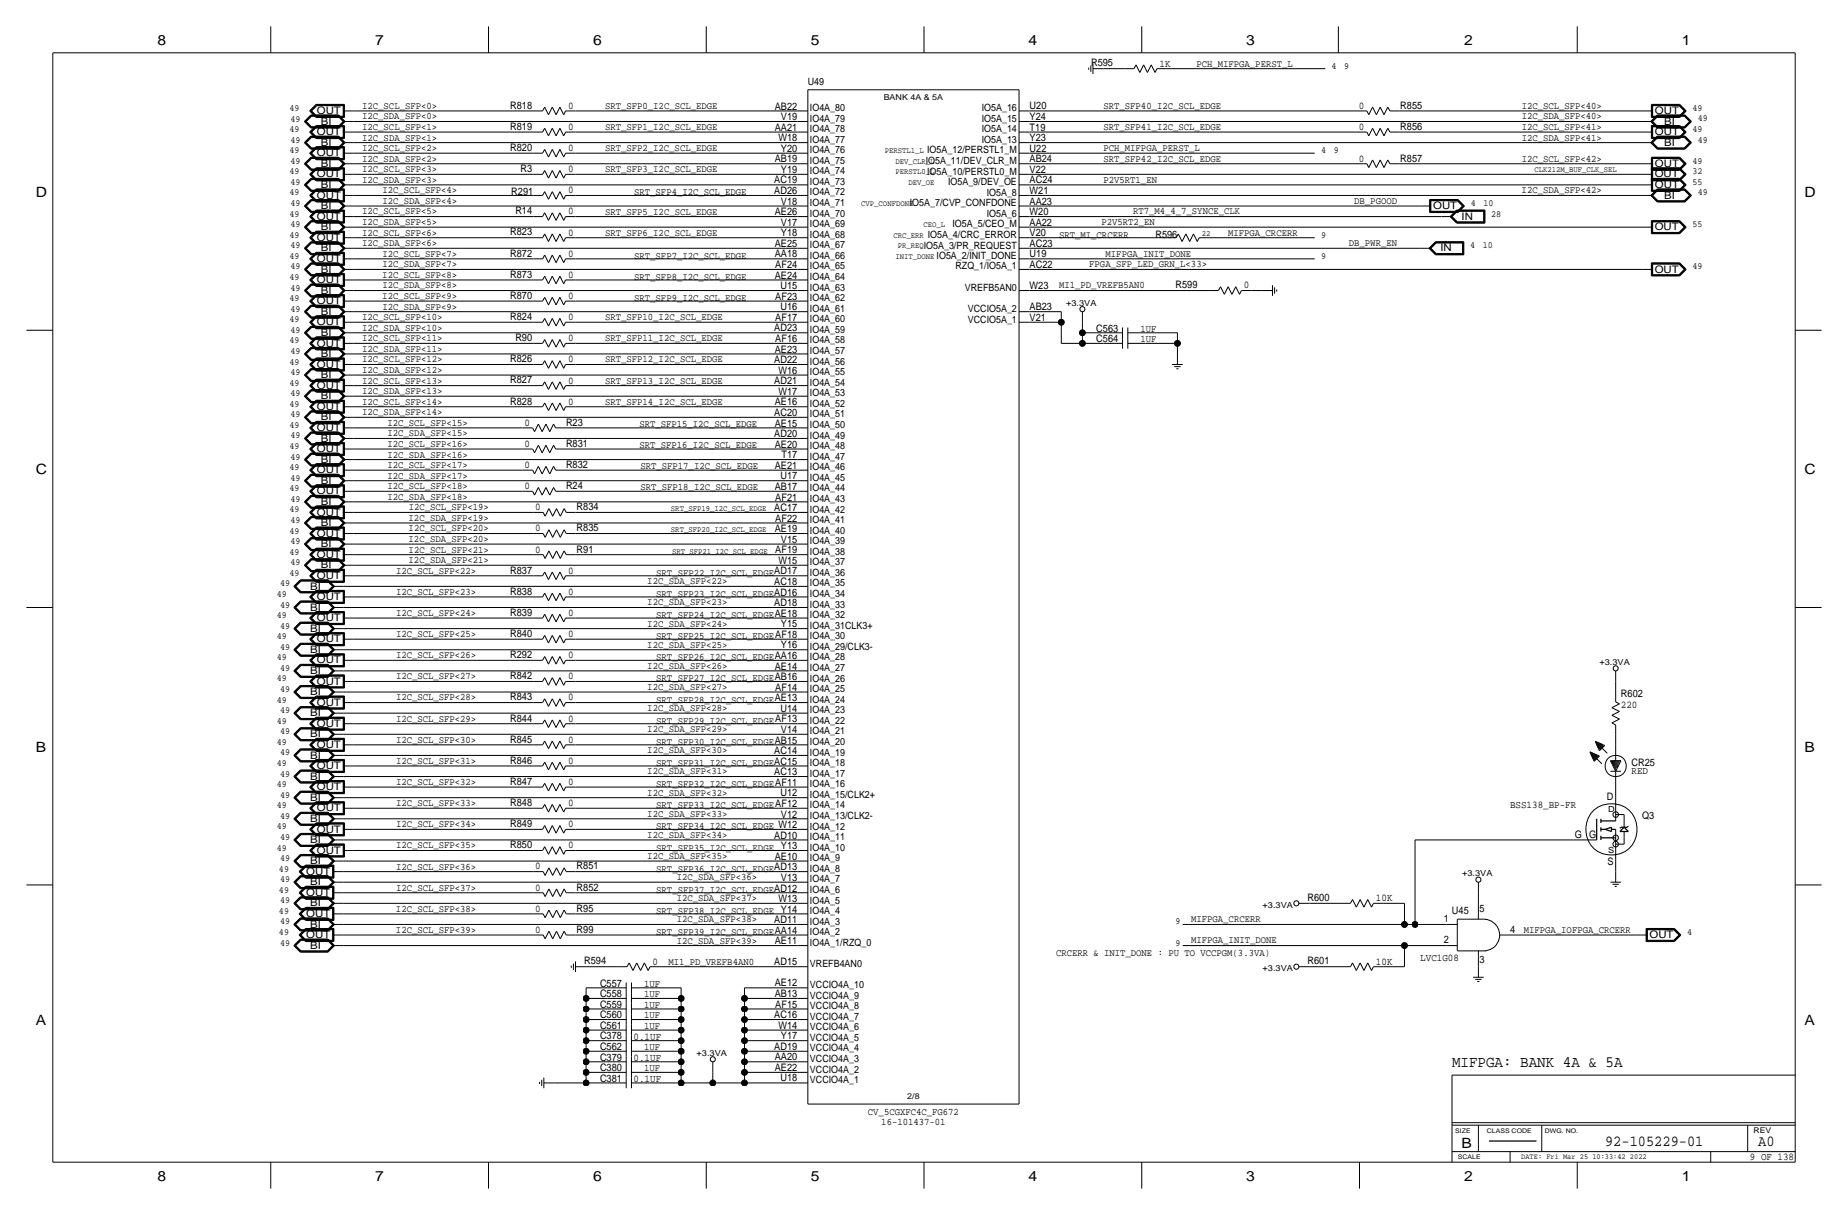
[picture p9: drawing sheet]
<svg xmlns="http://www.w3.org/2000/svg" width="444mm" height="292mm" viewBox="0 0 444 292" stroke-linecap="round" stroke-linejoin="round" font-family="sans-serif">
<defs><g id="words">
<text font-size="3.8" x="349.2" y="256.5">MIFPGA: BANK 4A &amp; 5A</text>
<g font-size="3.7">
<text x="386.1" y="275.6">92-105229-01</text>
<text x="422.9" y="275.6">A0</text>
</g>
<g font-size="3.4">
<text x="37.9" y="10.8">8</text>
<text x="90.3" y="10.8">7</text>
<text x="142.6" y="10.8">6</text>
<text x="195" y="10.8">5</text>
<text x="247.4" y="10.8">4</text>
<text x="299.8" y="10.8">3</text>
<text x="352.2" y="10.8">2</text>
<text x="404.5" y="10.8">1</text>
<text x="8.6" y="47.3">D</text>
<text x="434" y="47.3">D</text>
<text x="8.6" y="114">C</text>
<text x="434" y="114">C</text>
<text x="8.6" y="180.7">B</text>
<text x="434" y="180.7">B</text>
<text x="8.6" y="246.4">A</text>
<text x="434" y="246.4">A</text>
<text x="351.5" y="275.9">B</text>
<text x="37.9" y="283.8">8</text>
<text x="90.3" y="283.8">7</text>
<text x="142.6" y="283.8">6</text>
<text x="195" y="283.8">5</text>
<text x="247.4" y="283.8">4</text>
<text x="299.8" y="283.8">3</text>
<text x="352.1" y="283.8">2</text>
<text x="404.5" y="283.8">1</text>
</g>
<g font-size="2.5">
<text x="262.4" y="16">R595</text>
<text x="278.9" y="16">1K</text>
<text x="76.2" y="27.4">OUT</text>
<text x="77.2" y="30">BI</text>
<text x="122.7" y="26.1">R818</text>
<text x="136.7" y="26.1">0</text>
<text x="186.4" y="26.3">AB22</text>
<text x="187.8" y="28.9">V19</text>
<text x="247.6" y="26.3">U20</text>
<text x="247.6" y="28.9">Y24</text>
<text x="326.8" y="26.2">0</text>
<text x="336.8" y="26.2">R855</text>
<text x="398.1" y="27.4">OUT</text>
<text x="400.3" y="30">BI</text>
<text x="76.2" y="32.5">OUT</text>
<text x="77.2" y="35.1">BI</text>
<text x="122.7" y="31.2">R819</text>
<text x="136.7" y="31.2">0</text>
<text x="186.4" y="31.4">AA21</text>
<text x="187.2" y="34">W18</text>
<text x="247.6" y="31.4">T19</text>
<text x="247.6" y="33.9">Y23</text>
<text x="326.8" y="31.2">0</text>
<text x="336.8" y="31.2">R856</text>
<text x="398.1" y="32.5">OUT</text>
<text x="400.3" y="35.1">BI</text>
<text x="76.2" y="37.6">OUT</text>
<text x="77.2" y="40.1">BI</text>
<text x="122.7" y="36.3">R820</text>
<text x="125.2" y="41.4">R3</text>
<text x="136.7" y="41.4">0</text>
<text x="136.7" y="36.3">0</text>
<text x="186.4" y="39">AB19</text>
<text x="187.8" y="36.5">Y20</text>
<text x="187.8" y="41.6">Y19</text>
<text x="247.6" y="36.5">U22</text>
<text x="247.6" y="39">AB24</text>
<text x="247.6" y="41.6">V22</text>
<text x="326.8" y="38.9">0</text>
<text x="336.8" y="38.9">R857</text>
<text x="398.1" y="40.1">OUT</text>
<text x="76.2" y="42.7">OUT</text>
<text x="76.2" y="47.8">OUT</text>
<text x="77.2" y="45.2">BI</text>
<text x="123" y="47">R291</text>
<text x="136.7" y="46.5">0</text>
<text x="186.2" y="44.1">AC19</text>
<text x="186.2" y="46.7">AD26</text>
<text x="247.6" y="44.1">AC24</text>
<text x="247.6" y="46.6">W21</text>
<text x="398" y="42.7">OUT</text>
<text x="398.1" y="45.2">OUT</text>
<text x="400.3" y="47.8">BI</text>
<text x="76.2" y="52.8">OUT</text>
<text x="77.2" y="50.3">BI</text>
<text x="124" y="51.5">R14</text>
<text x="136.7" y="51.6">0</text>
<text x="186.4" y="51.7">AE26</text>
<text x="187.8" y="49.2">V18</text>
<text x="247.6" y="49.2">AA23</text>
<text x="247.6" y="51.7">W20</text>
<text x="344.7" y="50.3">OUT</text>
<text x="351.5" y="52.8">IN</text>
<text x="76.2" y="57.9">OUT</text>
<text x="77.2" y="55.4">BI</text>
<text x="122.7" y="56.6">R823</text>
<text x="136.7" y="56.6">0</text>
<text x="186.4" y="59.4">AE25</text>
<text x="187.8" y="54.3">V17</text>
<text x="187.8" y="56.8">Y18</text>
<text x="247.6" y="54.3">AA22</text>
<text x="247.6" y="56.8">V20</text>
<text x="247.6" y="59.3">AC23</text>
<text x="277.9" y="57.1">R596</text>
<text x="398" y="55.4">OUT</text>
<text x="76.2" y="63">OUT</text>
<text x="77.2" y="60.5">BI</text>
<text x="77.2" y="65.5">BI</text>
<text x="122.7" y="61.7">R872</text>
<text x="136.7" y="61.7">0</text>
<text x="186.4" y="61.9">AA18</text>
<text x="186.5" y="64.4">AF24</text>
<text x="247.6" y="61.9">U19</text>
<text x="247.6" y="64.4">AC22</text>
<text x="346.5" y="60.5">IN</text>
<text x="398" y="65.5">OUT</text>
<text x="76.2" y="68.1">OUT</text>
<text x="77.2" y="70.6">BI</text>
<text x="122.7" y="71.9">R870</text>
<text x="122.7" y="66.8">R873</text>
<text x="136.7" y="71.9">0</text>
<text x="136.7" y="66.8">0</text>
<text x="186.4" y="67">AE24</text>
<text x="187.7" y="69.5">U15</text>
<text x="247.6" y="69.5">W23</text>
<text x="282.7" y="69.3">R599</text>
<text x="299.2" y="69.3">0</text>
<text x="76.2" y="73.2">OUT</text>
<text x="77.2" y="75.7">BI</text>
<text x="122.7" y="76.9">R824</text>
<text x="136.7" y="77">0</text>
<text x="186.5" y="72.1">AF23</text>
<text x="186.5" y="77.1">AF17</text>
<text x="187.7" y="74.6">U16</text>
<text x="247.6" y="74.6">AB23</text>
<text x="247.6" y="77.1">V21</text>
<text x="76.2" y="83.3">OUT</text>
<text x="76.2" y="78.2">OUT</text>
<text x="77.2" y="80.8">BI</text>
<text x="124" y="82">R90</text>
<text x="136.7" y="82">0</text>
<text x="186.2" y="79.7">AD23</text>
<text x="186.5" y="82.2">AF16</text>
<text x="263.7" y="79.7">C563</text>
<text x="263.7" y="82.3">C564</text>
<text x="76.2" y="88.4">OUT</text>
<text x="77.2" y="85.9">BI</text>
<text x="122.7" y="87.1">R826</text>
<text x="136.7" y="87.1">0</text>
<text x="186.2" y="87.3">AD22</text>
<text x="186.4" y="84.8">AE23</text>
<text x="187.2" y="89.8">W16</text>
<text x="76.2" y="93.5">OUT</text>
<text x="77.2" y="90.9">BI</text>
<text x="122.7" y="92.2">R827</text>
<text x="136.7" y="92.2">0</text>
<text x="186.2" y="92.4">AD21</text>
<text x="187.2" y="94.9">W17</text>
<text x="76.2" y="98.6">OUT</text>
<text x="77.2" y="101.1">BI</text>
<text x="77.2" y="96">BI</text>
<text x="122.7" y="97.3">R828</text>
<text x="136.7" y="97.3">0</text>
<text x="186.2" y="100">AC20</text>
<text x="186.4" y="97.5">AE16</text>
<text x="76.2" y="103.6">OUT</text>
<text x="77.2" y="106.2">BI</text>
<text x="126.2" y="107.4">0</text>
<text x="126.2" y="102.4">0</text>
<text x="136.1" y="107.4">R831</text>
<text x="136.1" y="102.3">R23</text>
<text x="186.2" y="105.1">AD20</text>
<text x="186.4" y="102.5">AE15</text>
<text x="186.4" y="107.6">AE20</text>
<text x="76.2" y="113.8">OUT</text>
<text x="76.2" y="108.7">OUT</text>
<text x="77.2" y="111.3">BI</text>
<text x="126.2" y="112.5">0</text>
<text x="136.1" y="112.5">R832</text>
<text x="186.4" y="112.7">AE21</text>
<text x="188" y="110.2">T17</text>
<text x="76.2" y="118.9">OUT</text>
<text x="77.2" y="116.3">BI</text>
<text x="126.2" y="117.6">0</text>
<text x="136.1" y="117.6">R24</text>
<text x="186.4" y="117.8">AB17</text>
<text x="187.7" y="115.3">U17</text>
<text x="76.2" y="124">OUT</text>
<text x="77.2" y="121.4">BI</text>
<text x="128.7" y="122.7">0</text>
<text x="138.7" y="122.7">R834</text>
<text x="186.2" y="122.9">AC17</text>
<text x="186.5" y="120.3">AF21</text>
<text x="186.5" y="125.4">AF22</text>
<text x="76.2" y="129">OUT</text>
<text x="77.2" y="131.6">BI</text>
<text x="77.2" y="126.5">BI</text>
<text x="128.7" y="127.8">0</text>
<text x="138.7" y="127.7">R835</text>
<text x="186.4" y="128">AE19</text>
<text x="187.8" y="130.5">V15</text>
<text x="76.2" y="134.1">OUT</text>
<text x="77.2" y="136.7">BI</text>
<text x="122.7" y="137.9">R837</text>
<text x="128.7" y="132.8">0</text>
<text x="136.7" y="137.9">0</text>
<text x="138.7" y="132.8">R91</text>
<text x="186.5" y="133">AF19</text>
<text x="187.2" y="135.6">W15</text>
<text x="74.6" y="141.7">BI</text>
<text x="76.2" y="139.2">OUT</text>
<text x="122.7" y="143">R838</text>
<text x="136.7" y="143">0</text>
<text x="186.2" y="140.7">AC18</text>
<text x="74.6" y="146.8">BI</text>
<text x="76.2" y="149.4">OUT</text>
<text x="76.2" y="144.3">OUT</text>
<text x="122.7" y="148.1">R839</text>
<text x="136.7" y="148.1">0</text>
<text x="186.2" y="145.7">AD18</text>
<text x="74.6" y="151.9">BI</text>
<text x="76.2" y="154.4">OUT</text>
<text x="122.7" y="153.2">R840</text>
<text x="136.7" y="153.2">0</text>
<text x="187.8" y="150.8">Y15</text>
<text x="187.8" y="155.9">Y16</text>
<text x="74.6" y="157">BI</text>
<text x="76.2" y="159.5">OUT</text>
<text x="122.7" y="158.2">R292</text>
<text x="136.7" y="158.2">0</text>
<text x="186.4" y="161">AE14</text>
<text x="74.6" y="167.1">BI</text>
<text x="74.6" y="162.1">BI</text>
<text x="76.2" y="164.6">OUT</text>
<text x="122.7" y="163.3">R842</text>
<text x="136.7" y="163.3">0</text>
<text x="186.5" y="166.1">AF14</text>
<text x="389.9" y="167.6">R602</text>
<text x="74.6" y="172.2">BI</text>
<text x="76.2" y="169.7">OUT</text>
<text x="122.7" y="173.5">R844</text>
<text x="122.7" y="168.4">R843</text>
<text x="136.7" y="173.5">0</text>
<text x="136.7" y="168.4">0</text>
<text x="187.7" y="171.1">U14</text>
<text x="389.9" y="170.2">220</text>
<text x="74.6" y="177.3">BI</text>
<text x="76.2" y="179.8">OUT</text>
<text x="76.2" y="174.8">OUT</text>
<text x="122.7" y="178.6">R845</text>
<text x="136.7" y="178.6">0</text>
<text x="187.8" y="176.2">V14</text>
<text x="74.6" y="182.4">BI</text>
<text x="76.2" y="184.9">OUT</text>
<text x="122.7" y="183.6">R846</text>
<text x="136.7" y="183.6">0</text>
<text x="186.2" y="181.3">AC14</text>
<text x="392.4" y="184.1">CR25</text>
<text x="74.6" y="187.5">BI</text>
<text x="76.2" y="190">OUT</text>
<text x="122.7" y="188.7">R847</text>
<text x="136.7" y="188.7">0</text>
<text x="186.2" y="186.4">AC13</text>
<text x="187.7" y="191.5">U12</text>
<text x="392.4" y="186.2">RED</text>
<text x="74.6" y="197.6">BI</text>
<text x="74.6" y="192.5">BI</text>
<text x="76.2" y="195.1">OUT</text>
<text x="122.7" y="193.8">R848</text>
<text x="136.7" y="193.8">0</text>
<text x="187.8" y="196.6">V12</text>
<text x="363.2" y="194.3">BSS138_BP-FR</text>
<text x="386.5" y="192.2">D</text>
<text x="395" y="196.8">Q3</text>
<text x="74.6" y="202.7">BI</text>
<text x="76.2" y="200.2">OUT</text>
<text x="122.7" y="204">R850</text>
<text x="122.7" y="198.9">R849</text>
<text x="136.7" y="204">0</text>
<text x="136.7" y="198.9">0</text>
<text x="186.2" y="201.6">AD10</text>
<text x="378.8" y="201.4">G</text>
<text x="382.3" y="201.4">G</text>
<text x="74.6" y="207.8">BI</text>
<text x="76.2" y="205.2">OUT</text>
<text x="128.7" y="209">0</text>
<text x="138.7" y="209">R851</text>
<text x="186.4" y="206.7">AE10</text>
<text x="386.6" y="208">S</text>
<text x="73.7" y="215.4">OUT</text>
<text x="73.7" y="210.3">OUT</text>
<text x="74.6" y="212.9">BI</text>
<text x="128.7" y="214.1">0</text>
<text x="138.7" y="214.1">R852</text>
<text x="187.8" y="211.8">V13</text>
<text x="73.7" y="220.5">OUT</text>
<text x="74.6" y="217.9">BI</text>
<text x="128.7" y="219.2">0</text>
<text x="138.7" y="219.2">R95</text>
<text x="186.2" y="222">AD11</text>
<text x="187.2" y="216.9">W13</text>
<text x="314.5" y="216.6">R600</text>
<text x="331" y="216.7">10K</text>
<text x="347.3" y="221.7">1</text>
<text x="349.2" y="219.7">U45</text>
<text x="355.9" y="219.2">5</text>
<text x="73.7" y="225.6">OUT</text>
<text x="74.6" y="223">BI</text>
<text x="128.7" y="224.3">0</text>
<text x="138.7" y="224.3">R99</text>
<text x="186.4" y="227">AE11</text>
<text x="347.3" y="226.8">2</text>
<text x="363.2" y="224.3">4</text>
<text x="396.7" y="225.6">OUT</text>
<text x="74.6" y="228.1">BI</text>
<text x="140.5" y="231.9">R594</text>
<text x="157" y="231.9">0</text>
<text x="186.2" y="232.1">AD15</text>
<text x="314.5" y="231.9">R601</text>
<text x="331" y="231.9">10K</text>
<text x="341.6" y="231.1">LVC1G08</text>
<text x="355.9" y="231.6">3</text>
<text x="144.3" y="237.2">C557</text>
<text x="144.3" y="239.7">C558</text>
<text x="186.4" y="237.1">AE12</text>
<text x="186.4" y="239.7">AB13</text>
<text x="144.3" y="242.3">C559</text>
<text x="144.3" y="244.8">C560</text>
<text x="186.2" y="244.8">AC16</text>
<text x="186.5" y="242.2">AF15</text>
<text x="144.3" y="247.4">C561</text>
<text x="144.3" y="249.9">C378</text>
<text x="152.4" y="249.9">0.1UF</text>
<text x="187.2" y="247.3">W14</text>
<text x="187.8" y="249.8">Y17</text>
<text x="144.3" y="255">C379</text>
<text x="144.3" y="252.4">C562</text>
<text x="144.3" y="257.5">C380</text>
<text x="152.4" y="255">0.1UF</text>
<text x="186.2" y="252.4">AD19</text>
<text x="186.4" y="254.9">AA20</text>
<text x="186.4" y="257.5">AE22</text>
<text x="144.3" y="260.1">C381</text>
<text x="152.4" y="260.1">0.1UF</text>
<text x="187.7" y="260">U18</text>
<text x="420.9" y="278.9">9 OF 138</text>
</g>
<g font-size="2.4">
<text x="287.8" y="16">PCH_MIFPGA_PERST_L</text>
<text x="194.3" y="20.3">U49</text>
<text x="87.1" y="28.7">I2C_SDA_SFP&lt;0&gt;</text>
<text x="87.1" y="26.2">I2C_SCL_SFP&lt;0&gt;</text>
<text x="145.6" y="26.2">SRT_SFP0_I2C_SCL_EDGE</text>
<text x="194.8" y="26.7">IO4A_80</text>
<text x="194.8" y="29.2">IO4A_79</text>
<text x="236.1" y="26.7">IO5A_16</text>
<text x="236.1" y="29.3">IO5A_15</text>
<text x="265.4" y="26.2">SRT_SFP40_I2C_SCL_EDGE</text>
<text x="366" y="28.7">I2C_SDA_SFP&lt;40&gt;</text>
<text x="366" y="26.2">I2C_SCL_SFP&lt;40&gt;</text>
<text x="87.1" y="31.3">I2C_SCL_SFP&lt;1&gt;</text>
<text x="87.1" y="33.8">I2C_SDA_SFP&lt;1&gt;</text>
<text x="145.6" y="31.3">SRT_SFP1_I2C_SCL_EDGE</text>
<text x="194.8" y="31.8">IO4A_78</text>
<text x="194.8" y="34.3">IO4A_77</text>
<text x="236.1" y="31.8">IO5A_14</text>
<text x="236.1" y="34.3">IO5A_13</text>
<text x="265.4" y="31.3">SRT_SFP41_I2C_SCL_EDGE</text>
<text x="366" y="33.8">I2C_SDA_SFP&lt;41&gt;</text>
<text x="366" y="31.2">I2C_SCL_SFP&lt;41&gt;</text>
<text x="87.1" y="36.3">I2C_SCL_SFP&lt;2&gt;</text>
<text x="87.1" y="41.4">I2C_SCL_SFP&lt;3&gt;</text>
<text x="87.1" y="38.9">I2C_SDA_SFP&lt;2&gt;</text>
<text x="145.5" y="36.3">SRT_SFP2_I2C_SCL_EDGE</text>
<text x="145.6" y="41.4">SRT_SFP3_I2C_SCL_EDGE</text>
<text x="194.8" y="36.8">IO4A_76</text>
<text x="194.8" y="39.4">IO4A_75</text>
<text x="194.8" y="41.9">IO4A_74</text>
<text x="222.7" y="39.4">IO5A_11/DEV_CLR_M</text>
<text x="223" y="36.9">IO5A_12/PERSTL1_M</text>
<text x="223" y="42">IO5A_10/PERSTL0_M</text>
<text x="265.4" y="36.3">PCH_MIFPGA_PERST_L</text>
<text x="265.4" y="38.9">SRT_SFP42_I2C_SCL_EDGE</text>
<text x="366" y="38.9">I2C_SCL_SFP&lt;42&gt;</text>
<text x="87.1" y="43.9">I2C_SDA_SFP&lt;3&gt;</text>
<text x="92" y="46.5">I2C_SCL_SFP&lt;4&gt;</text>
<text x="152.5" y="47">SRT_SFP4_I2C_SCL_EDGE</text>
<text x="194.8" y="44.4">IO4A_73</text>
<text x="194.8" y="47">IO4A_72</text>
<text x="228" y="44.5">IO5A_9/DEV_OE</text>
<text x="237.3" y="47">IO5A_8</text>
<text x="265.4" y="43.9">P2V5RT1_EN</text>
<text x="366" y="46.5">I2C_SDA_SFP&lt;42&gt;</text>
<text x="87.1" y="51.6">I2C_SCL_SFP&lt;5&gt;</text>
<text x="92" y="49">I2C_SDA_SFP&lt;4&gt;</text>
<text x="145.6" y="51.6">SRT_SFP5_I2C_SCL_EDGE</text>
<text x="194.8" y="49.5">IO4A_71</text>
<text x="194.8" y="52.1">IO4A_70</text>
<text x="218.8" y="49.6">IO5A_7/CVP_CONFDONE</text>
<text x="237.3" y="52.1">IO5A_6</text>
<text x="272.5" y="51.6">RT7_M4_4_7_SYNCE_CLK</text>
<text x="325.7" y="49">DB_PGOOD</text>
<text x="87.1" y="54.1">I2C_SDA_SFP&lt;5&gt;</text>
<text x="87.1" y="56.6">I2C_SCL_SFP&lt;6&gt;</text>
<text x="87.1" y="59.2">I2C_SDA_SFP&lt;6&gt;</text>
<text x="145.6" y="56.7">SRT_SFP6_I2C_SCL_EDGE</text>
<text x="194.8" y="54.6">IO4A_69</text>
<text x="194.8" y="57.2">IO4A_68</text>
<text x="194.8" y="59.7">IO4A_67</text>
<text x="222.2" y="59.8">IO5A_3/PR_REQUEST</text>
<text x="223.1" y="57.2">IO5A_4/CRC_ERROR</text>
<text x="229.1" y="54.7">IO5A_5/CEO_M</text>
<text x="254.8" y="57.2">SRT_MI_CRCERR</text>
<text x="264.9" y="54.1">P2V5RT2_EN</text>
<text x="295.4" y="56.7">MIFPGA_CRCERR</text>
<text x="324.5" y="59.2">DB_PWR_EN</text>
<text x="92" y="61.7">I2C_SCL_SFP&lt;7&gt;</text>
<text x="92" y="64.3">I2C_SDA_SFP&lt;7&gt;</text>
<text x="152.5" y="62.2">SRT_SFP7_I2C_SCL_EDGE</text>
<text x="194.8" y="62.2">IO4A_66</text>
<text x="194.8" y="64.8">IO4A_65</text>
<text x="225.3" y="62.3">IO5A_2/INIT_DONE</text>
<text x="229.8" y="64.8">RZQ_1/IO5A_1</text>
<text x="262" y="64.3">FPGA_SFP_LED_GRN_L&lt;33&gt;</text>
<text x="265.9" y="61.7">MIFPGA_INIT_DONE</text>
<text x="92" y="66.8">I2C_SCL_SFP&lt;8&gt;</text>
<text x="92" y="71.9">I2C_SCL_SFP&lt;9&gt;</text>
<text x="92" y="69.4">I2C_SDA_SFP&lt;8&gt;</text>
<text x="152.5" y="67.3">SRT_SFP8_I2C_SCL_EDGE</text>
<text x="194.8" y="67.3">IO4A_64</text>
<text x="194.8" y="69.9">IO4A_63</text>
<text x="232.1" y="69.8">VREFB5AN0</text>
<text x="254.8" y="69.4">MI1_PD_VREFB5AN0</text>
<text x="87.1" y="77">I2C_SCL_SFP&lt;10&gt;</text>
<text x="92" y="74.4">I2C_SDA_SFP&lt;9&gt;</text>
<text x="145.6" y="77">SRT_SFP10_I2C_SCL_EDGE</text>
<text x="152.5" y="72.4">SRT_SFP9_I2C_SCL_EDGE</text>
<text x="194.8" y="72.4">IO4A_62</text>
<text x="194.8" y="74.9">IO4A_61</text>
<text x="194.8" y="77.5">IO4A_60</text>
<text x="232.8" y="75">VCCIO5A_2</text>
<text x="232.8" y="77.5">VCCIO5A_1</text>
<text x="87.1" y="82.1">I2C_SCL_SFP&lt;11&gt;</text>
<text x="87.1" y="79.5">I2C_SDA_SFP&lt;10&gt;</text>
<text x="145.6" y="82.1">SRT_SFP11_I2C_SCL_EDGE</text>
<text x="194.8" y="80">IO4A_59</text>
<text x="194.8" y="82.6">IO4A_58</text>
<text x="274.3" y="79.8">1UF</text>
<text x="274.3" y="82.3">1UF</text>
<text x="87.1" y="87.1">I2C_SCL_SFP&lt;12&gt;</text>
<text x="87.1" y="84.6">I2C_SDA_SFP&lt;11&gt;</text>
<text x="87.1" y="89.7">I2C_SDA_SFP&lt;12&gt;</text>
<text x="145.6" y="87.1">SRT_SFP12_I2C_SCL_EDGE</text>
<text x="194.8" y="85.1">IO4A_57</text>
<text x="194.8" y="87.6">IO4A_56</text>
<text x="87.1" y="92.2">I2C_SCL_SFP&lt;13&gt;</text>
<text x="87.1" y="94.8">I2C_SDA_SFP&lt;13&gt;</text>
<text x="145.6" y="92.2">SRT_SFP13_I2C_SCL_EDGE</text>
<text x="194.8" y="90.2">IO4A_55</text>
<text x="194.8" y="92.7">IO4A_54</text>
<text x="194.8" y="95.3">IO4A_53</text>
<text x="87.1" y="97.3">I2C_SCL_SFP&lt;14&gt;</text>
<text x="87.1" y="99.8">I2C_SDA_SFP&lt;14&gt;</text>
<text x="145.6" y="97.3">SRT_SFP14_I2C_SCL_EDGE</text>
<text x="194.8" y="97.8">IO4A_52</text>
<text x="194.8" y="100.3">IO4A_51</text>
<text x="93.2" y="107.4">I2C_SCL_SFP&lt;16&gt;</text>
<text x="93.2" y="102.4">I2C_SCL_SFP&lt;15&gt;</text>
<text x="93.2" y="104.9">I2C_SDA_SFP&lt;15&gt;</text>
<text x="153.8" y="102.6">SRT_SFP15_I2C_SCL_EDGE</text>
<text x="153.8" y="107.7">SRT_SFP16_I2C_SCL_EDGE</text>
<text x="194.8" y="102.9">IO4A_50</text>
<text x="194.8" y="105.4">IO4A_49</text>
<text x="194.8" y="108">IO4A_48</text>
<text x="93.2" y="112.5">I2C_SCL_SFP&lt;17&gt;</text>
<text x="93.2" y="110">I2C_SDA_SFP&lt;16&gt;</text>
<text x="154.1" y="112.8">SRT_SFP17_I2C_SCL_EDGE</text>
<text x="194.8" y="110.5">IO4A_47</text>
<text x="194.8" y="113.1">IO4A_46</text>
<text x="93.2" y="117.6">I2C_SCL_SFP&lt;18&gt;</text>
<text x="93.2" y="115.1">I2C_SDA_SFP&lt;17&gt;</text>
<text x="154.1" y="117.9">SRT_SFP18_I2C_SCL_EDGE</text>
<text x="194.8" y="115.6">IO4A_45</text>
<text x="194.8" y="118.1">IO4A_44</text>
<text x="93.2" y="120.2">I2C_SDA_SFP&lt;18&gt;</text>
<text x="98.3" y="125.2">I2C_SDA_SFP&lt;19&gt;</text>
<text x="98.3" y="122.7">I2C_SCL_SFP&lt;19&gt;</text>
<text x="194.8" y="120.7">IO4A_43</text>
<text x="194.8" y="123.2">IO4A_42</text>
<text x="194.8" y="125.8">IO4A_41</text>
<text x="98.3" y="130.3">I2C_SDA_SFP&lt;20&gt;</text>
<text x="98.3" y="127.8">I2C_SCL_SFP&lt;20&gt;</text>
<text x="194.8" y="128.3">IO4A_40</text>
<text x="194.8" y="130.8">IO4A_39</text>
<text x="95.3" y="137.9">I2C_SCL_SFP&lt;22&gt;</text>
<text x="98.3" y="135.4">I2C_SDA_SFP&lt;21&gt;</text>
<text x="98.3" y="132.8">I2C_SCL_SFP&lt;21&gt;</text>
<text x="194.8" y="133.4">IO4A_38</text>
<text x="194.8" y="135.9">IO4A_37</text>
<text x="95.3" y="143">I2C_SCL_SFP&lt;23&gt;</text>
<text x="155.7" y="140.5">I2C_SDA_SFP&lt;22&gt;</text>
<text x="157.9" y="138.4">SRT_SFP22_I2C_SCL_EDGEAD17</text>
<text x="157.9" y="143.5">SRT_SFP23_I2C_SCL_EDGEAD16</text>
<text x="194.8" y="138.5">IO4A_36</text>
<text x="194.8" y="141">IO4A_35</text>
<text x="194.8" y="143.5">IO4A_34</text>
<text x="95.3" y="148.1">I2C_SCL_SFP&lt;24&gt;</text>
<text x="155.7" y="145.5">I2C_SDA_SFP&lt;23&gt;</text>
<text x="157.9" y="148.6">SRT_SFP24_I2C_SCL_EDGEAE18</text>
<text x="194.8" y="146.1">IO4A_33</text>
<text x="194.8" y="148.6">IO4A_32</text>
<text x="95.3" y="153.2">I2C_SCL_SFP&lt;25&gt;</text>
<text x="155.7" y="150.6">I2C_SDA_SFP&lt;24&gt;</text>
<text x="155.7" y="155.7">I2C_SDA_SFP&lt;25&gt;</text>
<text x="157.9" y="153.7">SRT_SFP25_I2C_SCL_EDGEAF18</text>
<text x="194.8" y="151.2">IO4A_31CLK3+</text>
<text x="194.8" y="153.7">IO4A_30</text>
<text x="95.3" y="158.2">I2C_SCL_SFP&lt;26&gt;</text>
<text x="155.7" y="160.8">I2C_SDA_SFP&lt;26&gt;</text>
<text x="157.9" y="158.8">SRT_SFP26_I2C_SCL_EDGEAA16</text>
<text x="194.8" y="156.2">IO4A_29/CLK3-</text>
<text x="194.8" y="158.8">IO4A_28</text>
<text x="194.8" y="161.3">IO4A_27</text>
<text x="95.3" y="163.3">I2C_SCL_SFP&lt;27&gt;</text>
<text x="155.7" y="165.9">I2C_SDA_SFP&lt;27&gt;</text>
<text x="157.9" y="163.8">SRT_SFP27_I2C_SCL_EDGEAB16</text>
<text x="194.8" y="163.9">IO4A_26</text>
<text x="194.8" y="166.4">IO4A_25</text>
<text x="95.3" y="173.5">I2C_SCL_SFP&lt;29&gt;</text>
<text x="95.3" y="168.4">I2C_SCL_SFP&lt;28&gt;</text>
<text x="155.7" y="171">I2C_SDA_SFP&lt;28&gt;</text>
<text x="157.9" y="168.9">SRT_SFP28_I2C_SCL_EDGEAE13</text>
<text x="157.9" y="174">SRT_SFP29_I2C_SCL_EDGEAF13</text>
<text x="194.8" y="168.9">IO4A_24</text>
<text x="194.8" y="171.5">IO4A_23</text>
<text x="95.3" y="178.6">I2C_SCL_SFP&lt;30&gt;</text>
<text x="155.7" y="176">I2C_SDA_SFP&lt;29&gt;</text>
<text x="157.9" y="179.1">SRT_SFP30_I2C_SCL_EDGEAB15</text>
<text x="194.8" y="174">IO4A_22</text>
<text x="194.8" y="176.6">IO4A_21</text>
<text x="194.8" y="179.1">IO4A_20</text>
<text x="95.3" y="183.7">I2C_SCL_SFP&lt;31&gt;</text>
<text x="155.7" y="181.1">I2C_SDA_SFP&lt;30&gt;</text>
<text x="157.9" y="184.2">SRT_SFP31_I2C_SCL_EDGEAC15</text>
<text x="194.8" y="181.6">IO4A_19</text>
<text x="194.8" y="184.2">IO4A_18</text>
<text x="95.3" y="188.7">I2C_SCL_SFP&lt;32&gt;</text>
<text x="155.7" y="186.2">I2C_SDA_SFP&lt;31&gt;</text>
<text x="155.7" y="191.3">I2C_SDA_SFP&lt;32&gt;</text>
<text x="157.9" y="189.2">SRT_SFP32_I2C_SCL_EDGEAF11</text>
<text x="194.8" y="186.7">IO4A_17</text>
<text x="194.8" y="189.3">IO4A_16</text>
<text x="194.8" y="191.8">IO4A_15/CLK2+</text>
<text x="95.3" y="193.8">I2C_SCL_SFP&lt;33&gt;</text>
<text x="155.7" y="196.4">I2C_SDA_SFP&lt;33&gt;</text>
<text x="157.9" y="194.3">SRT_SFP33_I2C_SCL_EDGEAF12</text>
<text x="194.8" y="194.4">IO4A_14</text>
<text x="194.8" y="196.9">IO4A_13/CLK2-</text>
<text x="95.3" y="204">I2C_SCL_SFP&lt;35&gt;</text>
<text x="95.3" y="198.9">I2C_SCL_SFP&lt;34&gt;</text>
<text x="155.7" y="201.4">I2C_SDA_SFP&lt;34&gt;</text>
<text x="157.9" y="199.4">SRT_SFP34_I2C_SCL_EDGE W12</text>
<text x="194.8" y="199.4">IO4A_12</text>
<text x="194.8" y="202">IO4A_11</text>
<text x="95.3" y="209">I2C_SCL_SFP&lt;36&gt;</text>
<text x="155.7" y="206.5">I2C_SDA_SFP&lt;35&gt;</text>
<text x="157.9" y="204.5">SRT_SFP35_I2C_SCL_EDGE Y13</text>
<text x="157.9" y="209.6">SRT_SFP36_I2C_SCL_EDGEAD13</text>
<text x="194.8" y="204.5">IO4A_10</text>
<text x="194.8" y="207.1">IO4A_9</text>
<text x="194.8" y="209.6">IO4A_8</text>
<text x="95.3" y="214.1">I2C_SCL_SFP&lt;37&gt;</text>
<text x="157.9" y="214.6">SRT_SFP37_I2C_SCL_EDGEAD12</text>
<text x="162.8" y="211.6">I2C_SDA_SFP&lt;36&gt;</text>
<text x="194.8" y="212.1">IO4A_7</text>
<text x="194.8" y="214.7">IO4A_6</text>
<text x="95.2" y="219.2">I2C_SCL_SFP&lt;38&gt;</text>
<text x="157.9" y="219.7">SRT_SFP38_I2C_SCL_EDGE Y14</text>
<text x="162.8" y="216.7">I2C_SDA_SFP&lt;37&gt;</text>
<text x="162.8" y="221.7">I2C_SDA_SFP&lt;38&gt;</text>
<text x="194.8" y="217.2">IO4A_5</text>
<text x="194.8" y="219.8">IO4A_4</text>
<text x="286.5" y="221.7">MIFPGA_CRCERR</text>
<text x="95.2" y="224.3">I2C_SCL_SFP&lt;39&gt;</text>
<text x="157.9" y="224.8">SRT_SFP39_I2C_SCL_EDGEAA14</text>
<text x="162.8" y="226.8">I2C_SDA_SFP&lt;39&gt;</text>
<text x="194.8" y="222.3">IO4A_3</text>
<text x="194.8" y="224.8">IO4A_2</text>
<text x="194.8" y="227.4">IO4A_1/RZQ_0</text>
<text x="286.5" y="226.8">MIFPGA_INIT_DONE</text>
<text x="366.5" y="224.3">MIFPGA_IOFPGA_CRCERR</text>
<text x="160.8" y="231.9">MI1_PD_VREFB4AN0</text>
<text x="194.8" y="232.5">VREFB4AN0</text>
<text x="254" y="229.9">CRCERR &amp; INIT_DONE : PU TO VCCPGM(3.3VA)</text>
<text x="154.9" y="237.2">1UF</text>
<text x="154.9" y="239.8">1UF</text>
<text x="194.8" y="237.5">VCCIO4A_10</text>
<text x="154.9" y="242.3">1UF</text>
<text x="154.9" y="244.9">1UF</text>
<text x="194.8" y="240.1">VCCIO4A_9</text>
<text x="194.8" y="242.6">VCCIO4A_8</text>
<text x="194.8" y="245.2">VCCIO4A_7</text>
<text x="154.9" y="247.4">1UF</text>
<text x="194.8" y="247.7">VCCIO4A_6</text>
<text x="194.8" y="250.2">VCCIO4A_5</text>
<text x="154.9" y="252.5">1UF</text>
<text x="154.9" y="257.6">1UF</text>
<text x="194.8" y="252.8">VCCIO4A_4</text>
<text x="194.8" y="255.3">VCCIO4A_3</text>
<text x="194.8" y="257.9">VCCIO4A_2</text>
<text x="194.8" y="260.4">VCCIO4A_1</text>
<text x="208.8" y="268">CV_5CGXFC4C_FG672</text>
<text x="212" y="270.5">16-101437-01</text>
</g>
<g font-size="2.3">
<text x="320.3" y="16.5">4</text>
<text x="323.3" y="16.5">9</text>
<text x="69.6" y="26.7">49</text>
<text x="69.9" y="29.2">49</text>
<text x="407.1" y="26.7">49</text>
<text x="408.4" y="29.2">49</text>
<text x="69.6" y="31.8">49</text>
<text x="69.9" y="34.3">49</text>
<text x="407.1" y="31.7">49</text>
<text x="408.4" y="34.3">49</text>
<text x="69.6" y="41.9">49</text>
<text x="69.6" y="36.8">49</text>
<text x="69.9" y="39.4">49</text>
<text x="317.8" y="36.8">4</text>
<text x="320.8" y="36.8">9</text>
<text x="407.1" y="39.4">49</text>
<text x="407.1" y="41.9">32</text>
<text x="69.6" y="47">49</text>
<text x="69.9" y="44.5">49</text>
<text x="407.1" y="44.5">55</text>
<text x="408.4" y="47">49</text>
<text x="69.6" y="52.1">49</text>
<text x="69.9" y="49.5">49</text>
<text x="353.8" y="49.5">4</text>
<text x="356.8" y="49.5">10</text>
<text x="358.7" y="52.1">28</text>
<text x="69.6" y="57.1">49</text>
<text x="69.9" y="59.7">49</text>
<text x="69.9" y="54.6">49</text>
<text x="317.8" y="57.1">9</text>
<text x="353.6" y="59.7">4</text>
<text x="356.7" y="59.7">10</text>
<text x="407.1" y="54.6">55</text>
<text x="69.6" y="62.2">49</text>
<text x="69.9" y="64.8">49</text>
<text x="317.8" y="62.2">9</text>
<text x="407.1" y="64.8">49</text>
<text x="69.6" y="67.3">49</text>
<text x="69.9" y="69.9">49</text>
<text x="69.6" y="77.5">49</text>
<text x="69.6" y="72.4">49</text>
<text x="69.9" y="74.9">49</text>
<text x="69.6" y="82.6">49</text>
<text x="69.9" y="80">49</text>
<text x="69.6" y="87.6">49</text>
<text x="69.9" y="85.1">49</text>
<text x="69.6" y="92.7">49</text>
<text x="69.9" y="95.3">49</text>
<text x="69.9" y="90.2">49</text>
<text x="69.6" y="97.8">49</text>
<text x="69.9" y="100.3">49</text>
<text x="69.6" y="107.9">49</text>
<text x="69.6" y="102.9">49</text>
<text x="69.9" y="105.4">49</text>
<text x="69.6" y="113">49</text>
<text x="69.9" y="110.5">49</text>
<text x="69.6" y="118.1">49</text>
<text x="69.9" y="115.6">49</text>
<text x="69.6" y="123.2">49</text>
<text x="69.9" y="125.7">49</text>
<text x="69.9" y="120.6">49</text>
<text x="69.6" y="128.3">49</text>
<text x="69.9" y="130.8">49</text>
<text x="69.6" y="133.4">49</text>
<text x="69.9" y="135.9">49</text>
<text x="66.6" y="143.5">49</text>
<text x="67.4" y="141">49</text>
<text x="69.6" y="138.4">49</text>
<text x="66.6" y="148.6">49</text>
<text x="67.4" y="146.1">49</text>
<text x="66.6" y="153.7">49</text>
<text x="67.4" y="151.1">49</text>
<text x="66.6" y="158.8">49</text>
<text x="67.4" y="156.2">49</text>
<text x="67.4" y="161.3">49</text>
<text x="66.6" y="163.8">49</text>
<text x="67.4" y="166.4">49</text>
<text x="66.6" y="174">49</text>
<text x="66.6" y="168.9">49</text>
<text x="67.4" y="171.5">49</text>
<text x="66.6" y="179.1">49</text>
<text x="67.4" y="176.5">49</text>
<text x="66.6" y="184.2">49</text>
<text x="67.4" y="181.6">49</text>
<text x="66.6" y="189.2">49</text>
<text x="67.4" y="191.8">49</text>
<text x="67.4" y="186.7">49</text>
<text x="66.6" y="194.3">49</text>
<text x="67.4" y="196.8">49</text>
<text x="66.6" y="199.4">49</text>
<text x="67.4" y="201.9">49</text>
<text x="66.6" y="204.5">49</text>
<text x="67.1" y="209.6">49</text>
<text x="67.4" y="207">49</text>
<text x="67.1" y="214.6">49</text>
<text x="67.4" y="212.1">49</text>
<text x="67.1" y="219.7">49</text>
<text x="67.4" y="217.2">49</text>
<text x="67.1" y="224.8">49</text>
<text x="67.4" y="227.3">49</text>
<text x="67.4" y="222.3">49</text>
<text x="282.8" y="222.2">9</text>
<text x="282.8" y="227.3">9</text>
<text x="405.8" y="224.8">4</text>
</g>
<g font-size="2">
<text x="212.6" y="24.1">BANK 4A &amp; 5A</text>
<text x="212.8" y="36.8">PERSTL1_L</text>
<text x="215.4" y="41.9">PERSTL0_L</text>
<text x="215.4" y="39.4">DEV_CLR_L</text>
<text x="369.1" y="41.4">CLK212M_BUF_CLK_SEL</text>
<text x="218.5" y="44.5">DEV_OE</text>
<text x="207.2" y="49.5">CVP_CONFDONE</text>
<text x="214.9" y="57.1">CRC_ERR</text>
<text x="216" y="59.7">PR_REQ</text>
<text x="222.1" y="54.6">CEO_L</text>
<text x="289.1" y="56.6">22</text>
<text x="215.4" y="62.2">INIT_DONE</text>
<text x="256.4" y="73.5">+3.3VA</text>
<text x="161.4" y="122.9">SRT_SFP19_I2C_SCL_EDGE</text>
<text x="161.4" y="128">SRT_SFP20_I2C_SCL_EDGE</text>
<text x="161.6" y="133.1">SRT_SFP21_I2C_SCL_EDGE</text>
<text x="384.7" y="159.9">+3.3VA</text>
<text x="386.8" y="195.3">D</text>
<text x="386.8" y="205">S</text>
<text x="351.7" y="210.7">+3.3VA</text>
<text x="303.7" y="218.2">+3.3VA</text>
<text x="303.7" y="233.4">+3.3VA</text>
<text x="167.5" y="253.8">+3.3VA</text>
<text x="218.2" y="264.2">2/8</text>
</g>
<g font-size="1.9">
<text x="421.8" y="272.3">REV</text>
<text x="365.9" y="278.7">DATE: Fri Mar 25 10:33:42 2022</text>
</g>
<g font-size="1.5">
<text x="350" y="272.3">SIZE</text>
<text x="357.6" y="272.3">CLASS CODE</text>
<text x="371.6" y="272.3">DWG. NO.</text>
<text x="350.7" y="278.7">SCALE</text>
</g>
</g></defs>
<g fill="none" stroke="#000" stroke-width=".24">
<path d="M12.7 12.7h419.1zM12.7 12.7v266.7zM65.1 6.3v6.4zM117.5 6.3v6.4zM169.9 6.3v6.4zM222.2 6.3v6.4zM261.9 16.3v.5zM262.4 15.7v1.6zM262.9 15.2v2.6zM262.9 16.5h2.5zM265.4 16.5h5.1zM270.5 16.5h2.2z"/>
<path d="M273.3 15.6l-.6 .9zM273.3 15.6l.9 1.8zM274.6 6.3v6.4zM275.1 15.6l.9 1.8zM275.1 15.6l-.9 1.8zM276.9 15.6l.9 1.8zM276.9 15.6l-.9 1.8zM278.3 16.5h2.4zM278.3 16.5l-.5 .9zM280.7 16.5h38.1zM321.9 6.3v6.4zM379.4 6.3v6.4z"/>
<path d="M431.8 12.7v266.7zM73.2 39.4l1.6-1.6zM73.2 34.3l1.6-1.6zM73.2 29.2l1.6-1.6zM73.2 39.4l1.6 1.5zM73.2 34.3l1.6 1.6zM73.2 29.2l1.6 1.6zM73.4 39.4l1.4 1.4zM73.4 34.3l1.4 1.5zM73.4 29.2l1.4 1.5zM73.4 39.4l1.4-1.5zM73.4 34.3l1.4-1.5z"/>
<path d="M73.4 29.2l1.4-1.5zM73.5 39.4l1.4-1.4zM73.5 34.3l1.4-1.4zM73.5 29.2l1.4-1.4zM73.5 39.4l1.4 1.3zM73.5 34.3l1.4 1.4zM73.5 29.2l1.4 1.4zM73.7 39.4l1.2 1.2zM73.7 34.3l1.2 1.3zM73.7 29.2l1.2 1.3zM73.7 39.4l1.2-1.3zM73.7 34.3l1.2-1.3z"/>
<path d="M73.7 29.2l1.2-1.3zM74.5 36.8l1.5 1.6zM74.5 31.7l1.5 1.6zM74.5 26.7l1.5 1.5zM74.5 36.8l1.5-1.5zM74.5 31.8l1.5-1.6zM74.5 26.7l1.5-1.6zM74.6 36.8l1.5-1.4zM74.6 31.8l1.5-1.5zM74.6 26.7l1.5-1.5zM74.6 36.8l1.5 1.5zM74.6 31.8l1.5 1.4z"/>
<path d="M74.6 26.7l1.5 1.4zM74.8 35.9h6.6zM74.8 30.8h6.6zM74.8 37.8h6.6zM74.8 32.7h6.6zM74.8 27.6h6.6zM74.8 36.8l1.3-1.3zM74.8 31.8l1.3-1.4zM74.8 26.7l1.3-1.4zM74.8 36.8l1.3 1.4zM74.8 31.8l1.3 1.3zM74.8 26.7l1.3 1.3z"/>
<path d="M74.8 37.9h6.6zM74.8 32.8h6.6zM74.8 27.7h6.6zM74.8 35.8h6.6zM74.8 30.7h6.6zM74.9 38h6.4zM74.9 32.9h6.4zM74.9 27.8h6.4zM74.9 35.7h6.4zM74.9 30.6h6.4zM74.9 38.1h6.4zM74.9 33h6.4z"/>
<path d="M74.9 27.9h6.4zM74.9 36.8l1.3-1.2zM74.9 31.8l1.3-1.3zM74.9 26.7l1.3-1.3zM74.9 35.6h6.4zM74.9 30.5h6.4zM74.9 36.8l1.3 1.3zM74.9 31.7l1.3 1.3zM74.9 26.7l1.3 1.2zM76 35.3h6.9zM76 30.2h6.9zM76 25.1h6.9z"/>
<path d="M76 38.4h6.9zM76 33.3h6.9zM76 28.2h6.9zM76.1 38.3h6.7zM76.1 33.2h6.7zM76.1 28.1h6.7zM76.1 35.4h6.7zM76.1 30.3h6.7zM76.1 25.2h6.7zM76.1 38.2h6.6zM76.1 33.1h6.6zM76.1 28h6.6z"/>
<path d="M76.1 35.5h6.6zM76.1 30.4h6.6zM76.1 25.3h6.6zM76.2 35.6h6.3zM76.2 30.5h6.3zM76.2 25.4h6.3zM76.2 38.1h6.3zM76.2 33h6.3zM76.2 27.9h6.3zM81.3 35.6l1.2-1.3zM81.3 30.5l1.2-1.3zM81.3 38.1l1.2 1.3z"/>
<path d="M81.3 33l1.2 1.3zM81.3 27.9l1.2 1.3zM81.3 35.7l1.4-1.4zM81.3 30.6l1.4-1.4zM81.3 38l1.4 1.4zM81.3 32.9l1.4 1.4zM81.3 27.8l1.4 1.4zM81.4 37.9l1.5 1.5zM81.4 32.8l1.5 1.5zM81.4 27.7l1.5 1.5zM81.4 35.8l1.5-1.5zM81.4 30.7l1.5-1.5z"/>
<path d="M81.4 35.9l1.6-1.6zM81.4 30.8l1.6-1.6zM81.4 37.8l1.6 1.6zM81.4 32.7l1.6 1.6zM81.4 27.6l1.6 1.6zM82.5 39.4h2.6zM82.5 34.3h2.6zM82.5 29.2h2.6zM82.5 36.8h2.6zM82.5 31.8h2.6zM82.5 26.7h2.6zM82.5 35.6v2.5z"/>
<path d="M82.5 30.5v2.5zM82.5 25.4v2.5zM82.7 35.5v2.7zM82.7 30.4v2.7zM82.7 25.3v2.7zM82.8 35.4v2.9zM82.8 30.3v2.9zM82.8 25.2v2.9zM82.9 35.3v3.1zM82.9 30.2v3.1zM82.9 25.1v3.1zM85.1 29.2h106.7z"/>
<path d="M85.1 34.3h106.7zM85.1 39.4h106.7zM85.1 26.7h43.2zM85.1 36.8h43.2zM85.1 31.8h43.2zM128.3 36.8h2.2zM128.3 31.8h2.2zM128.3 26.7h2.2zM131 35.9l-.5 .9zM131 30.8l-.5 1zM131 25.8l-.5 .9zM131 35.9l.9 1.8z"/>
<path d="M131 30.8l.9 1.9zM131 25.8l.9 1.8zM132.8 35.9l-.9 1.8zM132.8 30.8l-.9 1.9zM132.8 25.8l-.9 1.8zM132.8 35.9l1 1.8zM132.8 30.8l1 1.9zM132.8 25.8l1 1.8zM134.7 35.9l.9 1.8zM134.7 30.8l.9 1.9zM134.7 25.8l.9 1.8zM134.7 35.9l-.9 1.8z"/>
<path d="M134.7 30.8l-.9 1.9zM134.7 25.8l-.9 1.8zM136 36.8h2.4zM136 31.8h2.4zM136 26.7h2.4zM136 36.8l-.4 .9zM136 31.7l-.4 1zM136 26.7l-.4 .9zM138.4 31.8h53.4zM138.4 26.7h53.4zM138.4 36.8h53.4zM191.8 26.7h2.5z"/>
<path d="M191.8 29.2h2.5zM191.8 31.8h2.5zM191.8 34.3h2.5zM191.8 36.8h2.5zM191.8 39.4h2.5zM194.3 21.6v243.8zM194.3 21.6h50.8zM245.1 21.6v243.8zM245.1 26.7h2.5zM245.1 29.2h2.5zM245.1 31.8h2.5zM245.1 34.3h2.5z"/>
<path d="M245.1 36.8h2.5zM245.1 39.4h2.5zM247.6 34.3h147.4zM247.6 29.2h147.4zM247.6 39.4h78.8zM247.6 36.8h68.6zM247.6 31.8h78.8zM247.6 26.7h78.8zM326.4 39.4h2.4zM326.4 26.7h2.4zM326.4 31.8h2.4zM328.8 39.4l.4 .9z"/>
<path d="M328.8 26.7l.4 .9zM328.8 31.7l.4 1zM330.1 38.5l1 1.8zM330.1 25.8l1 1.8zM330.1 30.8l1 1.9zM330.1 38.5l-.9 1.8zM330.1 25.8l-.9 1.8zM330.1 30.8l-.9 1.9zM332 38.5l-.9 1.8zM332 25.8l-.9 1.8zM332 30.8l-.9 1.9zM332 38.5l.9 1.8z"/>
<path d="M332 25.8l.9 1.8zM332 30.8l.9 1.9zM333.8 38.5l-.9 1.8zM333.8 25.8l-.9 1.8zM333.8 30.8l-.9 1.9zM333.8 38.5l.5 .9zM333.8 25.8l.5 .9zM333.8 30.8l.5 1zM334.3 39.4h2.2zM334.3 26.7h2.2zM334.3 31.8h2.2zM336.5 39.4h58.5z"/>
<path d="M336.5 31.8h58.5zM336.5 26.7h58.5zM395 39.4h2.5zM395 26.7h2.5zM395 29.2h2.5zM395 34.3h2.5zM395 31.8h2.5zM397.1 29.2l1.5 1.6zM397.1 34.3l1.5 1.6zM397.1 29.2l1.5-1.6zM397.1 34.3l1.5-1.6zM397.2 37.8v3.1z"/>
<path d="M397.2 25.1v3.1zM397.2 28.2h6.8zM397.2 29.2l1.5-1.5zM397.2 34.3l1.5-1.5zM397.2 30.2v3.1zM397.2 33.3h6.8zM397.2 37.8h6.8zM397.2 25.1h6.8zM397.2 30.2h6.8zM397.2 29.2l1.5 1.5zM397.2 34.3l1.5 1.5zM397.3 37.9v2.9z"/>
<path d="M397.3 25.2v2.9zM397.3 28.1h6.7zM397.3 30.3v2.9zM397.3 33.2h6.7zM397.3 37.9h6.7zM397.3 25.2h6.7zM397.3 30.3h6.7zM397.4 29.2l1.3 1.4zM397.4 34.3l1.3 1.4zM397.4 29.2l1.3-1.4zM397.4 34.3l1.3-1.4zM397.4 38v2.7z"/>
<path d="M397.4 25.3v2.7zM397.4 28h6.5zM397.4 30.4v2.7zM397.4 33.1h6.5zM397.4 38h6.5zM397.4 25.3h6.5zM397.4 30.4h6.5zM397.5 29.2l1.3 1.3zM397.5 34.3l1.3 1.3zM397.5 38.1h6.4zM397.5 38.1v2.5zM397.5 25.4h6.4z"/>
<path d="M397.5 25.4v2.5zM397.5 27.9h6.4zM397.5 29.2l1.3-1.3zM397.5 34.3l1.3-1.3zM397.5 30.5h6.4zM397.5 30.5v2.5zM397.5 33h6.4zM398.6 30.8h6.7zM398.6 35.9h6.7zM398.6 27.6h6.7zM398.6 32.7h6.7zM398.7 27.7h6.5z"/>
<path d="M398.7 32.8h6.5zM398.7 30.7h6.5zM398.7 35.8h6.5zM398.7 27.8h6.5zM398.7 32.9h6.5zM398.7 30.6h6.5zM398.7 35.7h6.5zM398.8 27.9h6.3zM398.8 33h6.3zM398.8 30.5h6.3zM398.8 35.6h6.3zM403.9 38.1l1.2 1.3z"/>
<path d="M403.9 25.4l1.2 1.3zM403.9 30.5l1.2 1.3zM403.9 27.9l1.2-1.2zM403.9 33l1.2-1.3zM403.9 28l1.4-1.3zM403.9 33.1l1.4-1.3zM403.9 38l1.4 1.4zM403.9 25.3l1.4 1.4zM403.9 30.4l1.4 1.4zM404 28.1l1.4-1.4zM404 33.2l1.4-1.4zM404 37.9l1.4 1.5z"/>
<path d="M404 25.2l1.4 1.5zM404 30.3l1.4 1.5zM404 37.8l1.6 1.6zM404 25.1l1.6 1.6zM404 30.2l1.6 1.6zM404 28.2l1.6-1.5zM404 33.3l1.6-1.6zM405.1 27.9l1.3 1.3zM405.1 33l1.3 1.3zM405.1 30.5l1.3-1.3zM405.1 35.6l1.3-1.3zM405.2 30.6l1.4-1.4z"/>
<path d="M405.2 35.7l1.4-1.4zM405.2 27.8l1.4 1.4zM405.2 32.9l1.4 1.4zM405.2 30.7l1.5-1.5zM405.2 35.8l1.5-1.5zM405.2 27.7l1.5 1.5zM405.2 32.8l1.5 1.5zM405.3 27.6l1.6 1.6zM405.3 32.7l1.6 1.6zM405.3 30.8l1.6-1.6zM405.3 35.9l1.6-1.6zM73.2 59.7l1.6-1.6z"/>
<path d="M73.2 54.6l1.6-1.6zM73.2 49.5l1.6-1.5zM73.2 44.4l1.6-1.5zM73.2 59.7l1.6 1.6zM73.2 54.6l1.6 1.6zM73.2 49.5l1.6 1.6zM73.2 44.4l1.6 1.6zM73.4 59.7l1.4 1.5zM73.4 54.6l1.4 1.5zM73.4 49.5l1.4 1.5zM73.4 44.5l1.4 1.4zM73.4 59.7l1.4-1.5z"/>
<path d="M73.4 54.6l1.4-1.5zM73.4 49.5l1.4-1.4zM73.4 44.4l1.4-1.4zM73.5 59.7l1.4-1.4zM73.5 54.6l1.4-1.4zM73.5 49.5l1.4-1.3zM73.5 44.4l1.4-1.3zM73.5 59.7l1.4 1.4zM73.5 54.6l1.4 1.4zM73.5 49.5l1.4 1.4zM73.5 44.5l1.4 1.3zM73.7 59.7l1.2 1.3z"/>
<path d="M73.7 54.6l1.2 1.3zM73.7 49.5l1.2 1.3zM73.7 44.4l1.2 1.3zM73.7 59.7l1.2-1.3zM73.7 54.6l1.2-1.3zM73.7 49.5l1.2-1.2zM73.7 44.4l1.2-1.2zM74.5 57.1l1.5 1.6zM74.5 52.1l1.5 1.5zM74.5 47l1.5 1.6zM74.5 41.9l1.5 1.6zM74.5 57.1l1.5-1.5z"/>
<path d="M74.5 52.1l1.5-1.6zM74.5 47l1.5-1.6zM74.5 41.9l1.5-1.6zM74.6 57.1l1.5-1.4zM74.6 52.1l1.5-1.5zM74.6 47l1.5-1.5zM74.6 41.9l1.5-1.5zM74.6 57.2l1.5 1.4zM74.6 52.1l1.5 1.4zM74.6 47l1.5 1.5zM74.6 41.9l1.5 1.5zM74.8 56.2h6.6z"/>
<path d="M74.8 51.1h6.6zM74.8 46h6.6zM74.8 40.9h6.6zM74.8 58.1h6.6zM74.8 53h6.6zM74.8 57.1l1.3-1.3zM74.8 48h6.6zM74.8 42.9h6.6zM74.8 52.1l1.3-1.4zM74.8 47l1.3-1.4zM74.8 41.9l1.3-1.4zM74.8 57.2l1.3 1.3z"/>
<path d="M74.8 52.1l1.3 1.3zM74.8 47l1.3 1.4zM74.8 41.9l1.3 1.4zM74.8 58.2h6.6zM74.8 53.1h6.6zM74.8 48.1h6.6zM74.8 43h6.6zM74.8 56.1h6.6zM74.8 51h6.6zM74.8 45.9h6.6zM74.8 40.8h6.6zM74.9 58.3h6.4z"/>
<path d="M74.9 53.2h6.4zM74.9 48.2h6.4zM74.9 43.1h6.4zM74.9 56h6.4zM74.9 50.9h6.4zM74.9 45.8h6.4zM74.9 40.7h6.4zM74.9 58.4h6.4zM74.9 53.3h6.4zM74.9 57.1l1.3-1.2zM74.9 48.3h6.4zM74.9 43.2h6.4z"/>
<path d="M74.9 52.1l1.3-1.3zM74.9 47l1.3-1.3zM74.9 41.9l1.3-1.3zM74.9 55.9h6.4zM74.9 50.8h6.4zM74.9 45.7h6.4zM74.9 40.6h6.4zM74.9 57.1l1.3 1.3zM74.9 52.1l1.3 1.2zM74.9 47l1.3 1.3zM74.9 41.9l1.3 1.3zM76 55.6h6.9z"/>
<path d="M76 50.5h6.9zM76 45.4h6.9zM76 40.3h6.9zM76 58.7h6.9zM76 53.6h6.9zM76 48.6h6.9zM76 43.5h6.9zM76.1 58.6h6.7zM76.1 53.5h6.7zM76.1 48.5h6.7zM76.1 43.4h6.7zM76.1 55.7h6.7z"/>
<path d="M76.1 50.6h6.7zM76.1 45.5h6.7zM76.1 40.4h6.7zM76.1 58.5h6.6zM76.1 53.4h6.6zM76.1 48.4h6.6zM76.1 43.3h6.6zM76.1 55.8h6.6zM76.1 50.7h6.6zM76.1 45.6h6.6zM76.1 40.5h6.6zM76.2 55.9h6.3z"/>
<path d="M76.2 50.8h6.3zM76.2 45.7h6.3zM76.2 40.6h6.3zM76.2 58.4h6.3zM76.2 53.3h6.3zM76.2 48.3h6.3zM76.2 43.2h6.3zM81.3 55.9l1.2-1.3zM81.3 50.8l1.2-1.3zM81.3 45.7l1.2-1.3zM81.3 40.6l1.2-1.2zM81.3 58.4l1.2 1.3z"/>
<path d="M81.3 53.3l1.2 1.3zM81.3 48.3l1.2 1.2zM81.3 43.2l1.2 1.2zM81.3 56l1.4-1.4zM81.3 50.9l1.4-1.4zM81.3 45.8l1.4-1.3zM81.3 40.7l1.4-1.3zM81.3 58.3l1.4 1.4zM81.3 53.2l1.4 1.4zM81.3 48.2l1.4 1.3zM81.3 43.1l1.4 1.3zM81.4 58.2l1.5 1.5z"/>
<path d="M81.4 53.1l1.5 1.5zM81.4 48.1l1.5 1.4zM81.4 43l1.5 1.4zM81.4 56.1l1.5-1.5zM81.4 51l1.5-1.5zM81.4 45.9l1.5-1.4zM81.4 40.8l1.5-1.4zM81.4 56.2l1.6-1.6zM81.4 51.1l1.6-1.6zM81.4 46l1.6-1.6zM81.4 40.9l1.6-1.5zM81.4 58.1l1.6 1.6z"/>
<path d="M81.4 53l1.6 1.6zM81.4 48l1.6 1.5zM81.4 42.9l1.6 1.5zM82.5 59.7h2.6zM82.5 54.6h2.6zM82.5 57.1h2.6zM82.5 49.5h2.6zM82.5 44.4h2.6zM82.5 52.1h2.6zM82.5 47h2.6zM82.5 41.9h2.6zM82.5 55.9v2.5z"/>
<path d="M82.5 50.8v2.5zM82.5 45.7v2.6zM82.5 40.6v2.6zM82.7 55.8v2.7zM82.7 50.7v2.7zM82.7 45.6v2.8zM82.7 40.5v2.8zM82.8 55.7v2.9zM82.8 50.6v2.9zM82.8 45.5v3zM82.8 40.4v3zM82.9 55.6v3.1z"/>
<path d="M82.9 50.5v3.1zM82.9 45.4v3.2zM82.9 40.3v3.2zM85.1 44.4h106.7zM85.1 54.6h106.7zM85.1 59.7h106.7zM85.1 49.5h106.7zM85.1 41.9h43.2zM85.1 52.1h43.2zM85.1 57.1h43.2zM85.1 47h43.2zM128.3 57.1h2.2z"/>
<path d="M128.3 52.1h2.2zM128.3 47h2.2zM128.3 41.9h2.2zM131 56.2l-.5 .9zM131 51.2l-.5 .9zM131 46.1l-.5 .9zM131 41l-.5 .9zM131 56.2l.9 1.9zM131 51.2l.9 1.8zM131 46.1l.9 1.8zM131 41l.9 1.8zM132.8 56.2l-.9 1.9z"/>
<path d="M132.8 51.2l-.9 1.8zM132.8 46.1l-.9 1.8zM132.8 41l-.9 1.8zM132.8 56.2l1 1.9zM132.8 51.2l1 1.8zM132.8 46.1l1 1.8zM132.8 41l1 1.8zM134.7 56.2l.9 1.9zM134.7 51.2l.9 1.8zM134.7 46.1l.9 1.8zM134.7 41l.9 1.8zM134.7 56.2l-.9 1.9z"/>
<path d="M134.7 51.2l-.9 1.8zM134.7 46.1l-.9 1.8zM134.7 41l-.9 1.8zM136 57.1h2.4zM136 52.1h2.4zM136 47h2.4zM136 41.9h2.4zM136 57.1l-.4 1zM136 52.1l-.4 .9zM136 47l-.4 .9zM136 41.9l-.4 .9zM138.4 57.1h53.4z"/>
<path d="M138.4 47h53.4zM138.4 41.9h53.4zM138.4 52.1h53.4zM191.8 44.4h2.5zM191.8 47h2.5zM191.8 49.5h2.5zM191.8 52.1h2.5zM191.8 41.9h2.5zM191.8 54.6h2.5zM191.8 57.1h2.5zM191.8 59.7h2.5zM245.1 41.9h2.5z"/>
<path d="M245.1 44.4h2.5zM245.1 47h2.5zM245.1 49.5h2.5zM245.1 52.1h2.5zM245.1 54.6h2.5zM245.1 57.1h2.5zM245.1 59.7h2.5zM247.6 47h147.4zM247.6 41.9h147.4zM247.6 59.7h94zM247.6 57.1h33.1zM247.6 54.6h147.4z"/>
<path d="M247.6 52.1h99.1zM247.6 49.5h94zM247.6 44.4h147.4zM280.7 57.1h2.2zM283.4 56.2l-.5 .9zM283.4 56.2l.9 1.9zM285.2 56.2l1 1.9zM285.2 56.2l-.9 1.9zM287.1 56.2l-.9 1.9zM287.1 56.2l.9 1.9zM288.4 57.1l-.4 1zM288.4 57.1h2.4z"/>
<path d="M290.8 57.1h25.4zM341.6 49.5h2.6zM341.6 59.7h2.6zM343.7 59.7l1.6 1.6zM343.7 59.7l1.6-1.6zM343.9 48h6.8zM343.9 59.7l1.4 1.5zM343.9 48v3.1zM343.9 51.1h6.8zM343.9 59.7l1.4-1.5zM344 48.1v2.9zM344 51h6.6z"/>
<path d="M344 48.1h6.6zM344 59.7l1.4-1.4zM344 59.7l1.4 1.4zM344.1 48.2v2.7zM344.1 50.9h6.5zM344.1 48.2h6.5zM344.2 48.3h6.3zM344.2 48.3v2.5zM344.2 50.8h6.3zM344.2 59.7l1.2 1.3zM345.3 58.1h6.8zM345.3 58.2h6.7z"/>
<path d="M345.4 58.3h6.5zM345.4 58.4l-1.2 1.3zM345.4 58.4h6.4zM346.7 52.1h2.5zM348.8 52.1l1.6-1.6zM348.8 52.1l1.6 1.5zM348.9 52.1l1.5-1.5zM348.9 52.1l1.5 1.4zM349.1 52.1l1.4-1.4zM349.1 52.1l1.4 1.3zM349.2 52.1l1.3 1.2zM349.2 52.1l1.3-1.3z"/>
<path d="M350.4 53.6h6.8zM350.4 50.5h6.8zM350.4 50.6h6.7zM350.4 53.5h6.7zM350.5 50.7h6.5zM350.5 53.4h6.5zM350.5 50.8h6.4zM350.5 53.3h6.4zM350.5 50.8l1.3-1.3zM350.5 48.3l1.3 1.2zM350.6 50.9l1.3-1.4zM350.6 48.2l1.3 1.3z"/>
<path d="M350.6 51l1.5-1.5zM350.6 48.1l1.5 1.4zM350.7 48l1.5 1.5zM350.7 51.1l1.5-1.6zM351.8 58.4v2.6zM351.9 58.3v2.8zM352 58.2v3zM352.1 58.1v3.2zM356.9 50.8v2.5zM357 50.7v2.7zM357.1 50.6v2.9zM357.2 50.5v3.1z"/>
<path d="M395 41.9h2.5zM395 54.6h2.5zM395 44.4h2.5zM395 47h2.5zM397.1 47l1.5 1.6zM397.1 47l1.5-1.6zM397.2 43.5h6.8zM397.2 40.3v3.2zM397.2 56.2h6.8zM397.2 53v3.2zM397.2 42.9v3.1zM397.2 46h6.8z"/>
<path d="M397.2 47l1.5-1.5zM397.2 40.9h6.8zM397.2 40.3h6.8zM397.2 53h6.8zM397.2 42.9h6.8zM397.2 47l1.5 1.5zM397.3 40.4v3zM397.3 43.4h6.7zM397.3 53.1v3zM397.3 56.1h6.7zM397.3 43v2.9zM397.3 45.9h6.7z"/>
<path d="M397.3 40.8h6.7zM397.3 40.4h6.7zM397.3 53.1h6.7zM397.3 43h6.7zM397.4 47l1.3 1.4zM397.4 47l1.3-1.4zM397.4 40.5v2.8zM397.4 43.3h6.5zM397.4 53.2v2.8zM397.4 56h6.5zM397.4 43.1v2.7zM397.4 45.8h6.5z"/>
<path d="M397.4 40.7h6.5zM397.4 40.5h6.5zM397.4 53.2h6.5zM397.4 43.1h6.5zM397.5 47l1.3 1.3zM397.5 40.6h6.4zM397.5 40.6v2.6zM397.5 43.2h6.4zM397.5 53.3h6.4zM397.5 53.3v2.6zM397.5 55.9h6.4zM397.5 43.2v2.5z"/>
<path d="M397.5 45.7h6.4zM398.6 48.6h6.7zM398.6 45.4h6.7zM398.7 45.5h6.5zM398.7 48.5h6.5zM398.7 45.6h6.5zM398.7 48.4h6.5zM398.8 45.7h6.3zM398.8 48.3h6.3zM398.8 45.7l-1.3 1.3zM403.9 40.6l1.2 1.3zM403.9 53.3l1.2 1.3z"/>
<path d="M403.9 43.2l1.2 1.2zM403.9 55.9l1.2-1.3zM403.9 45.7l1.2-1.3zM403.9 40.6l1.2-1.2zM403.9 43.3l1.4-1.4zM403.9 56l1.4-1.4zM403.9 45.8l1.4-1.3zM403.9 40.7l1.4-1.3zM403.9 40.5l1.4 1.4zM403.9 53.2l1.4 1.4zM403.9 43.1l1.4 1.3zM404 43.4l1.4-1.5z"/>
<path d="M404 56.1l1.4-1.5zM404 45.9l1.4-1.4zM404 40.8l1.4-1.4zM404 40.4l1.4 1.5zM404 53.1l1.4 1.5zM404 43l1.4 1.4zM404 40.3l1.6 1.6zM404 53l1.6 1.6zM404 42.9l1.6 1.5zM404 43.5l1.6-1.6zM404 56.2l1.6-1.6zM404 46l1.6-1.6z"/>
<path d="M404 40.9l1.6-1.5zM405.1 45.7l1.3 1.3zM405.1 48.3l1.3-1.3zM405.1 41.9l-1.2 1.3zM405.2 48.4l1.4-1.4zM405.2 45.6l1.4 1.4zM405.2 48.5l1.5-1.5zM405.2 45.5l1.5 1.5zM405.3 45.4l1.6 1.6zM405.3 48.6l1.6-1.6zM6.3 79.4h6.4zM73.2 74.9l1.6-1.5z"/>
<path d="M73.2 69.8l1.6-1.5zM73.2 64.8l1.6-1.6zM73.2 74.9l1.6 1.6zM73.2 69.8l1.6 1.6zM73.2 64.8l1.6 1.5zM73.4 74.9l1.4 1.5zM73.4 69.9l1.4 1.4zM73.4 64.8l1.4 1.4zM73.4 74.9l1.4-1.4zM73.4 69.8l1.4-1.4zM73.4 64.8l1.4-1.5zM73.5 74.9l1.4-1.3z"/>
<path d="M73.5 69.8l1.4-1.3zM73.5 64.8l1.4-1.4zM73.5 74.9l1.4 1.4zM73.5 69.9l1.4 1.3zM73.5 64.8l1.4 1.3zM73.7 74.9l1.2 1.3zM73.7 69.8l1.2 1.3zM73.7 64.8l1.2 1.2zM73.7 74.9l1.2-1.2zM73.7 69.8l1.2-1.2zM73.7 64.8l1.2-1.3zM74.5 77.5l1.5 1.5z"/>
<path d="M74.5 72.4l1.5 1.6zM74.5 67.3l1.5 1.6zM74.5 62.2l1.5 1.6zM74.5 77.5l1.5-1.6zM74.5 72.4l1.5-1.6zM74.5 67.3l1.5-1.6zM74.5 62.2l1.5-1.5zM74.6 77.5l1.5-1.5zM74.6 72.4l1.5-1.5zM74.6 67.3l1.5-1.5zM74.6 62.2l1.5-1.4zM74.6 77.5l1.5 1.4z"/>
<path d="M74.6 72.4l1.5 1.5zM74.6 67.3l1.5 1.5zM74.6 62.2l1.5 1.5zM74.8 76.5h6.6zM74.8 71.4h6.6zM74.8 61.3h6.6zM74.8 66.3h6.6zM74.8 78.4h6.6zM74.8 73.4h6.6zM74.8 68.3h6.6zM74.8 77.5l1.3-1.4zM74.8 72.4l1.3-1.4z"/>
<path d="M74.8 67.3l1.3-1.4zM74.8 63.2h6.6zM74.8 62.2l1.3-1.3zM74.8 77.5l1.3 1.3zM74.8 72.4l1.3 1.4zM74.8 67.3l1.3 1.4zM74.8 62.2l1.3 1.4zM74.8 78.5h6.6zM74.8 73.5h6.6zM74.8 68.4h6.6zM74.8 63.3h6.6zM74.8 76.4h6.6z"/>
<path d="M74.8 71.3h6.6zM74.8 61.2h6.6zM74.8 66.2h6.6zM74.9 78.6h6.4zM74.9 73.6h6.4zM74.9 68.5h6.4zM74.9 63.4h6.4zM74.9 76.3h6.4zM74.9 71.2h6.4zM74.9 61.1h6.4zM74.9 66.1h6.4zM74.9 78.7h6.4z"/>
<path d="M74.9 73.7h6.4zM74.9 68.6h6.4zM74.9 77.5l1.3-1.3zM74.9 72.4l1.3-1.3zM74.9 67.3l1.3-1.3zM74.9 63.5h6.4zM74.9 62.2l1.3-1.2zM74.9 76.2h6.4zM74.9 71.1h6.4zM74.9 61h6.4zM74.9 66h6.4zM74.9 77.5l1.3 1.2z"/>
<path d="M74.9 72.4l1.3 1.3zM74.9 67.3l1.3 1.3zM74.9 62.2l1.3 1.3zM76 75.9h6.9zM76 70.8h6.9zM76 65.7h6.9zM76 60.7h6.9zM76 79h6.9zM76 74h6.9zM76 68.9h6.9zM76 63.8h6.9zM76.1 78.9h6.7z"/>
<path d="M76.1 73.9h6.7zM76.1 68.8h6.7zM76.1 63.7h6.7zM76.1 76h6.7zM76.1 70.9h6.7zM76.1 65.8h6.7zM76.1 60.8h6.7zM76.1 78.8h6.6zM76.1 73.8h6.6zM76.1 68.7h6.6zM76.1 63.6h6.6zM76.1 76.1h6.6z"/>
<path d="M76.1 71h6.6zM76.1 65.9h6.6zM76.1 60.9h6.6zM76.2 76.2h6.3zM76.2 71.1h6.3zM76.2 66h6.3zM76.2 61h6.3zM76.2 78.7h6.3zM76.2 73.7h6.3zM76.2 68.6h6.3zM76.2 63.5h6.3zM81.3 76.2l1.2-1.3z"/>
<path d="M81.3 71.1l1.2-1.3zM81.3 61l1.2-1.3zM81.3 66l1.2-1.2zM81.3 78.7l1.2 1.3zM81.3 73.7l1.2 1.2zM81.3 68.6l1.2 1.2zM81.3 63.5l1.2 1.3zM81.3 76.3l1.4-1.4zM81.3 71.2l1.4-1.3zM81.3 61.1l1.4-1.4zM81.3 66.1l1.4-1.3zM81.3 78.6l1.4 1.4z"/>
<path d="M81.3 73.6l1.4 1.3zM81.3 68.5l1.4 1.3zM81.3 63.4l1.4 1.4zM81.4 78.5l1.5 1.5zM81.4 73.5l1.5 1.4zM81.4 68.4l1.5 1.4zM81.4 63.3l1.5 1.5zM81.4 76.4l1.5-1.5zM81.4 71.3l1.5-1.4zM81.4 61.2l1.5-1.5zM81.4 66.2l1.5-1.4zM81.4 76.5l1.6-1.6z"/>
<path d="M81.4 71.4l1.6-1.6zM81.4 61.3l1.6-1.6zM81.4 66.3l1.6-1.5zM81.4 78.4l1.6 1.6zM81.4 73.4l1.6 1.5zM81.4 68.3l1.6 1.5zM81.4 63.2l1.6 1.6zM82.5 74.9h2.6zM82.5 69.8h2.6zM82.5 77.5h2.6zM82.5 72.4h2.6zM82.5 67.3h2.6z"/>
<path d="M82.5 64.8h2.6zM82.5 62.2h2.6zM82.5 76.2v2.5zM82.5 71.1v2.6zM82.5 66v2.6zM82.5 61v2.5zM82.7 76.1v2.7zM82.7 71v2.8zM82.7 65.9v2.8zM82.7 60.9v2.7zM82.8 76v2.9zM82.8 70.9v3z"/>
<path d="M82.8 65.8v3zM82.8 60.8v2.9zM82.9 75.9v3.1zM82.9 70.8v3.2zM82.9 65.7v3.2zM82.9 60.7v3.1zM85.1 64.8h106.7zM85.1 74.9h106.7zM85.1 69.8h106.7zM85.1 77.5h43.2zM85.1 62.2h43.2zM85.1 72.4h43.2z"/>
<path d="M85.1 67.3h43.2zM128.3 77.5h2.2zM128.3 72.4h2.2zM128.3 67.3h2.2zM128.3 62.2h2.2zM131 76.6l-.5 .9zM131 71.5l-.5 .9zM131 66.4l-.5 .9zM131 61.3l-.5 .9zM131 76.6l.9 1.8zM131 71.5l.9 1.8zM131 66.4l.9 1.8z"/>
<path d="M131 61.3l.9 1.8zM132.8 76.6l-.9 1.8zM132.8 71.5l-.9 1.8zM132.8 66.4l-.9 1.8zM132.8 61.3l-.9 1.8zM132.8 76.6l1 1.8zM132.8 71.5l1 1.8zM132.8 66.4l1 1.8zM132.8 61.3l1 1.8zM134.7 76.6l.9 1.8zM134.7 71.5l.9 1.8zM134.7 66.4l.9 1.8z"/>
<path d="M134.7 61.3l.9 1.8zM134.7 76.6l-.9 1.8zM134.7 71.5l-.9 1.8zM134.7 66.4l-.9 1.8zM134.7 61.3l-.9 1.8zM136 77.5h2.4zM136 72.4h2.4zM136 67.3h2.4zM136 62.2h2.4zM136 77.5l-.4 .9zM136 72.4l-.4 .9zM136 67.3l-.4 .9z"/>
<path d="M136 62.2l-.4 .9zM138.4 77.5h53.4zM138.4 72.4h53.4zM138.4 67.3h53.4zM138.4 62.2h53.4zM191.8 62.2h2.5zM191.8 64.8h2.5zM191.8 67.3h2.5zM191.8 69.8h2.5zM191.8 72.4h2.5zM191.8 74.9h2.5zM191.8 77.5h2.5z"/>
<path d="M245.1 64.8h2.5zM245.1 69.8h2.5zM245.1 62.2h2.5zM245.1 74.9h2.5zM245.1 77.5h2.5zM247.6 64.8h147.4zM247.6 77.5h7.7zM247.6 74.9h7.7zM247.6 62.2h68.6zM247.6 69.8h43.2zM255.3 77.5v5zM255.3 74.9v2.6z"/>
<path d="M260.3 77.5v2.5zM260.3 74.9v2.6zM270 78.7v2.6zM271.3 78.7v2.6zM290.8 69.8h2.3zM293.6 68.9l-.5 .9zM293.6 68.9l.9 1.9zM295.4 68.9l.9 1.9zM295.4 68.9l-.9 1.9zM297.2 68.9l.9 1.9zM297.2 68.9l-.9 1.9zM298.6 69.8l-.5 1z"/>
<path d="M298.6 69.8h2.4zM301 69.8h2.5zM303.5 69.8h2.6zM306.1 68.6v2.5zM306.6 69.1v1.5zM307.1 69.6v.5zM345.3 61.3h6.8zM345.3 61.2h6.7zM345.4 61.1h6.5zM345.4 61h6.4zM395 64.8h2.5zM397.2 66.3h6.8z"/>
<path d="M397.2 63.2v3.1zM397.2 63.2h6.8zM397.3 63.3v2.9zM397.3 66.2h6.7zM397.3 63.3h6.7zM397.4 63.4v2.7zM397.4 66.1h6.5zM397.4 63.4h6.5zM397.5 63.5h6.4zM397.5 63.5v2.5zM397.5 66h6.4zM403.9 63.5l1.2 1.3z"/>
<path d="M403.9 66l1.2-1.2zM403.9 66.1l1.4-1.3zM403.9 63.4l1.4 1.4zM404 66.2l1.4-1.4zM404 63.3l1.4 1.5zM404 63.2l1.6 1.6zM404 66.3l1.6-1.5zM431.8 79.4h6.3zM73.2 95.2l1.6-1.5zM73.2 90.2l1.6-1.6zM73.2 85.1l1.6-1.6zM73.2 80l1.6-1.6z"/>
<path d="M73.2 95.2l1.6 1.6zM73.2 90.2l1.6 1.5zM73.2 85.1l1.6 1.6zM73.2 80l1.6 1.6zM73.4 95.3l1.4 1.4zM73.4 90.2l1.4 1.4zM73.4 85.1l1.4 1.5zM73.4 80l1.4 1.5zM73.4 95.2l1.4-1.4zM73.4 90.2l1.4-1.5zM73.4 85.1l1.4-1.5zM73.4 80l1.4-1.5z"/>
<path d="M73.5 95.2l1.4-1.3zM73.5 90.2l1.4-1.4zM73.5 85.1l1.4-1.4zM73.5 80l1.4-1.4zM73.5 95.3l1.4 1.3zM73.5 90.2l1.4 1.3zM73.5 85.1l1.4 1.4zM73.5 80l1.4 1.4zM73.7 95.2l1.2 1.3zM73.7 90.2l1.2 1.2zM73.7 85.1l1.2 1.3zM73.7 80l1.2 1.3z"/>
<path d="M73.7 95.2l1.2-1.2zM73.7 90.2l1.2-1.3zM73.7 85.1l1.2-1.3zM73.7 80l1.2-1.3zM74.5 97.8l1.5 1.6zM74.5 92.7l1.5 1.6zM74.5 87.6l1.5 1.6zM74.5 82.5l1.5 1.6zM74.5 97.8l1.5-1.6zM74.5 92.7l1.5-1.6zM74.5 87.6l1.5-1.5zM74.5 82.5l1.5-1.5z"/>
<path d="M74.6 97.8l1.5-1.5zM74.6 92.7l1.5-1.5zM74.6 87.6l1.5-1.4zM74.6 82.5l1.5-1.4zM74.6 97.8l1.5 1.5zM74.6 92.7l1.5 1.5zM74.6 87.6l1.5 1.5zM74.6 82.6l1.5 1.4zM74.8 96.8h6.6zM74.8 91.7h6.6zM74.8 86.7h6.6zM74.8 81.6h6.6z"/>
<path d="M74.8 98.8h6.6zM74.8 93.7h6.6zM74.8 97.8l1.3-1.4zM74.8 92.7l1.3-1.4zM74.8 88.6h6.6zM74.8 83.5h6.6zM74.8 87.6l1.3-1.3zM74.8 82.5l1.3-1.3zM74.8 97.8l1.3 1.4zM74.8 92.7l1.3 1.4zM74.8 87.6l1.3 1.4zM74.8 82.6l1.3 1.3z"/>
<path d="M74.8 98.9h6.6zM74.8 93.8h6.6zM74.8 88.7h6.6zM74.8 83.6h6.6zM74.8 96.7h6.6zM74.8 91.6h6.6zM74.8 86.6h6.6zM74.8 81.5h6.6zM74.9 99h6.4zM74.9 93.9h6.4zM74.9 88.8h6.4zM74.9 83.7h6.4z"/>
<path d="M74.9 96.6h6.4zM74.9 91.5h6.4zM74.9 86.5h6.4zM74.9 81.4h6.4zM74.9 99.1h6.4zM74.9 94h6.4zM74.9 97.8l1.3-1.3zM74.9 92.7l1.3-1.3zM74.9 88.9h6.4zM74.9 83.8h6.4zM74.9 87.6l1.3-1.2zM74.9 82.5l1.3-1.2z"/>
<path d="M74.9 96.5h6.4zM74.9 91.4h6.4zM74.9 86.4h6.4zM74.9 81.3h6.4zM74.9 97.8l1.3 1.3zM74.9 92.7l1.3 1.3zM74.9 87.6l1.3 1.3zM74.9 82.5l1.3 1.3zM76 96.2h6.9zM76 91.1h6.9zM76 86.1h6.9zM76 81h6.9z"/>
<path d="M76 99.4h6.9zM76 94.3h6.9zM76 89.2h6.9zM76 84.1h6.9zM76.1 99.3h6.7zM76.1 94.2h6.7zM76.1 89.1h6.7zM76.1 84h6.7zM76.1 96.3h6.7zM76.1 91.2h6.7zM76.1 86.2h6.7zM76.1 81.1h6.7z"/>
<path d="M76.1 99.2h6.6zM76.1 94.1h6.6zM76.1 89h6.6zM76.1 83.9h6.6zM76.1 96.4h6.6zM76.1 91.3h6.6zM76.1 86.3h6.6zM76.1 81.2h6.6zM76.2 96.5h6.3zM76.2 91.4h6.3zM76.2 86.4h6.3zM76.2 81.3h6.3z"/>
<path d="M76.2 99.1h6.3zM76.2 94h6.3zM76.2 88.9h6.3zM76.2 83.8h6.3zM81.3 96.5l1.2-1.3zM81.3 91.4l1.2-1.2zM81.3 86.4l1.2-1.3zM81.3 81.3l1.2-1.3zM81.3 99.1l1.2 1.2zM81.3 94l1.2 1.2zM81.3 88.9l1.2 1.3zM81.3 83.8l1.2 1.3z"/>
<path d="M81.3 96.6l1.4-1.3zM81.3 91.5l1.4-1.3zM81.3 86.5l1.4-1.4zM81.3 81.4l1.4-1.4zM81.3 99l1.4 1.3zM81.3 93.9l1.4 1.3zM81.3 88.8l1.4 1.4zM81.3 83.7l1.4 1.4zM81.4 98.9l1.5 1.4zM81.4 93.8l1.5 1.4zM81.4 88.7l1.5 1.5zM81.4 83.6l1.5 1.5z"/>
<path d="M81.4 96.7l1.5-1.4zM81.4 91.6l1.5-1.4zM81.4 86.6l1.5-1.5zM81.4 81.5l1.5-1.5zM81.4 96.8l1.6-1.6zM81.4 91.7l1.6-1.5zM81.4 86.7l1.6-1.6zM81.4 81.6l1.6-1.6zM81.4 98.8l1.6 1.5zM81.4 93.7l1.6 1.5zM81.4 88.6l1.6 1.6zM81.4 83.5l1.6 1.6z"/>
<path d="M82.5 95.2h2.6zM82.5 97.8h2.6zM82.5 92.7h2.6zM82.5 90.2h2.6zM82.5 85.1h2.6zM82.5 87.6h2.6zM82.5 82.5h2.6zM82.5 80h2.6zM82.5 96.5v2.6zM82.5 91.4v2.6zM82.5 86.4v2.5zM82.5 81.3v2.5z"/>
<path d="M82.7 96.4v2.8zM82.7 91.3v2.8zM82.7 86.3v2.7zM82.7 81.2v2.7zM82.8 96.3v3zM82.8 91.2v3zM82.8 86.2v2.9zM82.8 81.1v2.9zM82.9 96.2v3.2zM82.9 91.1v3.2zM82.9 86.1v3.1zM82.9 81v3.1z"/>
<path d="M85.1 90.2h106.7zM85.1 85.1h106.7zM85.1 80h106.7zM85.1 95.2h106.7zM85.1 82.5h43.2zM85.1 87.6h43.2zM85.1 97.8h43.2zM85.1 92.7h43.2zM128.3 97.8h2.2zM128.3 92.7h2.2zM128.3 87.6h2.2zM128.3 82.5h2.2z"/>
<path d="M131 96.9l-.5 .9zM131 91.8l-.5 .9zM131 86.7l-.5 .9zM131 81.6l-.5 .9zM131 96.9l.9 1.8zM131 91.8l.9 1.8zM131 86.7l.9 1.8zM131 81.6l.9 1.9zM132.8 96.9l-.9 1.8zM132.8 91.8l-.9 1.8zM132.8 86.7l-.9 1.8zM132.8 81.6l-.9 1.9z"/>
<path d="M132.8 96.9l1 1.8zM132.8 91.8l1 1.8zM132.8 86.7l1 1.8zM132.8 81.6l1 1.9zM134.7 96.9l.9 1.8zM134.7 91.8l.9 1.8zM134.7 86.7l.9 1.8zM134.7 81.6l.9 1.9zM134.7 96.9l-.9 1.8zM134.7 91.8l-.9 1.8zM134.7 86.7l-.9 1.8zM134.7 81.6l-.9 1.9z"/>
<path d="M136 97.8h2.4zM136 92.7h2.4zM136 87.6h2.4zM136 82.5h2.4zM136 97.8l-.4 .9zM136 92.7l-.4 .9zM136 87.6l-.4 .9zM136 82.5l-.4 1zM138.4 97.8h53.4zM138.4 92.7h53.4zM138.4 87.6h53.4zM138.4 82.5h53.4z"/>
<path d="M191.8 80h2.5zM191.8 82.5h2.5zM191.8 85.1h2.5zM191.8 87.6h2.5zM191.8 90.2h2.5zM191.8 92.7h2.5zM191.8 95.2h2.5zM191.8 97.8h2.5zM255.3 82.5h5zM260.3 80v2.5zM260.4 80h5zM260.4 82.5h5z"/>
<path d="M265.4 80h4.6zM265.4 82.5h4.6zM270 81.3v2.5zM271.3 80h4.3zM271.3 82.5h4.3zM271.3 81.3v2.5zM275.6 80h7.6zM275.6 82.5h7.6zM281.9 87.6h2.6zM282.4 88.1h1.6zM283 88.6h.5zM283.2 80v2.5z"/>
<path d="M283.2 82.6v2.5zM283.2 85.1v2.5zM73.2 115.6l1.6-1.6zM73.2 105.4l1.6-1.6zM73.2 110.5l1.6-1.6zM73.2 100.3l1.6-1.5zM73.2 115.6l1.6 1.5zM73.2 105.4l1.6 1.6zM73.2 110.5l1.6 1.6zM73.2 100.3l1.6 1.6zM73.4 115.6l1.4 1.4zM73.4 105.4l1.4 1.5z"/>
<path d="M73.4 110.5l1.4 1.5zM73.4 100.3l1.4 1.5zM73.4 115.6l1.4-1.5zM73.4 105.4l1.4-1.5zM73.4 110.5l1.4-1.5zM73.4 100.3l1.4-1.4zM73.5 115.6l1.4-1.4zM73.5 105.4l1.4-1.4zM73.5 110.5l1.4-1.4zM73.5 100.3l1.4-1.3zM73.5 115.6l1.4 1.3zM73.5 105.4l1.4 1.4z"/>
<path d="M73.5 110.5l1.4 1.4zM73.5 100.3l1.4 1.4zM73.7 115.6l1.2 1.2zM73.7 105.4l1.2 1.3zM73.7 110.5l1.2 1.3zM73.7 100.3l1.2 1.3zM73.7 115.6l1.2-1.3zM73.7 105.4l1.2-1.3zM73.7 110.5l1.2-1.3zM73.7 100.3l1.2-1.2zM74.5 118.1l1.5 1.6zM74.5 113l1.5 1.6z"/>
<path d="M74.5 107.9l1.5 1.6zM74.5 102.9l1.5 1.5zM74.5 118.1l1.5-1.6zM74.5 113l1.5-1.5zM74.5 107.9l1.5-1.5zM74.5 102.9l1.5-1.6zM74.6 118.1l1.5-1.5zM74.6 113l1.5-1.4zM74.6 107.9l1.5-1.4zM74.6 102.9l1.5-1.5zM74.6 118.1l1.5 1.5zM74.6 113l1.5 1.5z"/>
<path d="M74.6 108l1.5 1.4zM74.6 102.9l1.5 1.4zM74.8 117.1h6.6zM74.8 107h6.6zM74.8 112.1h6.6zM74.8 101.9h6.6zM74.8 119.1h6.6zM74.8 114h6.6zM74.8 118.1l1.3-1.4zM74.8 103.8h6.6zM74.8 108.9h6.6zM74.8 113l1.3-1.3z"/>
<path d="M74.8 107.9l1.3-1.3zM74.8 102.9l1.3-1.4zM74.8 118.1l1.3 1.4zM74.8 113l1.3 1.4zM74.8 108l1.3 1.3zM74.8 102.9l1.3 1.3zM74.8 119.2h6.6zM74.8 114.1h6.6zM74.8 103.9h6.6zM74.8 109h6.6zM74.8 117h6.6zM74.8 106.9h6.6z"/>
<path d="M74.8 112h6.6zM74.8 101.8h6.6zM74.9 119.3h6.4zM74.9 114.2h6.4zM74.9 104h6.4zM74.9 109.1h6.4zM74.9 116.9h6.4zM74.9 106.8h6.4zM74.9 111.9h6.4zM74.9 101.7h6.4zM74.9 119.4h6.4zM74.9 114.3h6.4z"/>
<path d="M74.9 118.1l1.3-1.3zM74.9 104.1h6.4zM74.9 109.2h6.4zM74.9 113l1.3-1.2zM74.9 107.9l1.3-1.2zM74.9 102.9l1.3-1.3zM74.9 116.8h6.4zM74.9 106.7h6.4zM74.9 111.8h6.4zM74.9 101.6h6.4zM74.9 118.1l1.3 1.3zM74.9 113l1.3 1.3z"/>
<path d="M74.9 107.9l1.3 1.3zM74.9 102.9l1.3 1.2zM76 116.5h6.9zM76 111.5h6.9zM76 106.4h6.9zM76 101.3h6.9zM76 119.7h6.9zM76 114.6h6.9zM76 109.5h6.9zM76 104.4h6.9zM76.1 119.6h6.7zM76.1 114.5h6.7z"/>
<path d="M76.1 109.4h6.7zM76.1 104.3h6.7zM76.1 116.6h6.7zM76.1 111.6h6.7zM76.1 106.5h6.7zM76.1 101.4h6.7zM76.1 119.5h6.6zM76.1 114.4h6.6zM76.1 109.3h6.6zM76.1 104.2h6.6zM76.1 116.7h6.6zM76.1 111.7h6.6z"/>
<path d="M76.1 106.6h6.6zM76.1 101.5h6.6zM76.2 116.8h6.3zM76.2 111.8h6.3zM76.2 106.7h6.3zM76.2 101.6h6.3zM76.2 119.4h6.3zM76.2 114.3h6.3zM76.2 109.2h6.3zM76.2 104.1h6.3zM81.3 116.8l1.2-1.2zM81.3 106.7l1.2-1.3z"/>
<path d="M81.3 111.8l1.2-1.3zM81.3 101.6l1.2-1.3zM81.3 119.4l1.2 1.2zM81.3 114.3l1.2 1.3zM81.3 104.1l1.2 1.3zM81.3 109.2l1.2 1.3zM81.3 116.9l1.4-1.3zM81.3 106.8l1.4-1.4zM81.3 111.9l1.4-1.4zM81.3 101.7l1.4-1.4zM81.3 119.3l1.4 1.3zM81.3 114.2l1.4 1.4z"/>
<path d="M81.3 104l1.4 1.4zM81.3 109.1l1.4 1.4zM81.4 119.2l1.5 1.4zM81.4 114.1l1.5 1.5zM81.4 103.9l1.5 1.5zM81.4 109l1.5 1.5zM81.4 117l1.5-1.4zM81.4 106.9l1.5-1.5zM81.4 112l1.5-1.5zM81.4 101.8l1.5-1.5zM81.4 117.1l1.6-1.5zM81.4 107l1.6-1.6z"/>
<path d="M81.4 112.1l1.6-1.6zM81.4 101.9l1.6-1.6zM81.4 119.1l1.6 1.5zM81.4 114l1.6 1.6zM81.4 103.8l1.6 1.6zM81.4 108.9l1.6 1.6zM82.5 115.6h2.6zM82.5 118.1h2.6zM82.5 105.4h2.6zM82.5 110.5h2.6zM82.5 113h2.6zM82.5 107.9h2.6z"/>
<path d="M82.5 102.9h2.6zM82.5 100.3h2.6zM82.5 116.8v2.6zM82.5 111.8v2.5zM82.5 106.7v2.5zM82.5 101.6v2.5zM82.7 116.7v2.8zM82.7 111.7v2.7zM82.7 106.6v2.7zM82.7 101.5v2.7zM82.8 116.6v3zM82.8 111.6v2.9z"/>
<path d="M82.8 106.5v2.9zM82.8 101.4v2.9zM82.9 116.5v3.2zM82.9 111.5v3.1zM82.9 106.4v3.1zM82.9 101.3v3.1zM85.1 115.6h106.7zM85.1 110.5h106.7zM85.1 105.4h106.7zM85.1 100.3h106.7zM85.1 113h40.6zM85.1 102.9h40.6z"/>
<path d="M85.1 118.1h40.6zM85.1 107.9h40.6zM125.7 118.1h2.4zM125.7 113h2.4zM125.7 107.9h2.4zM125.7 102.9h2.4zM128.1 118.1l.5 .9zM128.1 113l.5 .9zM128.1 107.9l.5 1zM128.1 102.9l.5 .9zM129.5 117.2l-.9 1.8zM129.5 112.1l-.9 1.8z"/>
<path d="M129.5 107l-.9 1.9zM129.5 102l-.9 1.8zM129.5 117.2l.9 1.8zM129.5 112.1l.9 1.8zM129.5 107l.9 1.9zM129.5 102l.9 1.8zM131.3 117.2l-.9 1.8zM131.3 112.1l-.9 1.8zM131.3 107l-.9 1.9zM131.3 102l-.9 1.8zM131.3 117.2l.9 1.8zM131.3 112.1l.9 1.8z"/>
<path d="M131.3 107l.9 1.9zM131.3 102l.9 1.8zM133.1 117.2l-.9 1.8zM133.1 112.1l-.9 1.8zM133.1 107l-.9 1.9zM133.1 102l-.9 1.8zM133.1 117.2l.6 .9zM133.1 112.1l.6 .9zM133.1 107l.6 .9zM133.1 102l.6 .9zM133.7 118.1h2.2zM133.7 113h2.2z"/>
<path d="M133.7 107.9h2.2zM133.7 102.9h2.2zM135.9 118.1h55.9zM135.9 113h55.9zM135.9 107.9h55.9zM135.9 102.9h55.9zM191.8 100.3h2.5zM191.8 102.9h2.5zM191.8 105.4h2.5zM191.8 107.9h2.5zM191.8 110.5h2.5zM191.8 113h2.5z"/>
<path d="M191.8 115.6h2.5zM191.8 118.1h2.5zM72.2 139.4h6.7zM72.3 139.5h6.5zM72.3 139.6h6.5zM72.4 139.7h6.3zM73.2 135.9l1.6-1.6zM73.2 125.7l1.6-1.5zM73.2 120.6l1.6-1.5zM73.2 135.9l1.6 1.6zM73.2 130.8l1.6 1.6zM73.2 125.7l1.6 1.6z"/>
<path d="M73.2 120.6l1.6 1.6zM73.4 135.9l1.4 1.5zM73.4 130.8l1.4 1.5zM73.4 125.7l1.4 1.5zM73.4 120.6l1.4 1.5zM73.4 135.9l1.4-1.5zM73.4 130.8l1.4-1.5zM73.4 125.7l1.4-1.4zM73.4 120.6l1.4-1.4zM73.5 135.9l1.4-1.4zM73.5 130.8l1.4-1.4zM73.5 125.7l1.4-1.3z"/>
<path d="M73.5 120.6l1.4-1.3zM73.5 135.9l1.4 1.4zM73.5 130.8l1.4 1.4zM73.5 125.7l1.4 1.4zM73.5 120.7l1.4 1.3zM73.7 135.9l1.2 1.3zM73.7 130.8l1.2 1.3zM73.7 125.7l1.2 1.3zM73.7 120.7l1.2 1.2zM73.7 135.9l1.2-1.3zM73.7 130.8l1.2-1.3zM73.7 125.7l1.2-1.2z"/>
<path d="M73.7 120.6l1.2-1.2zM74.5 138.4l1.5 1.6zM74.5 133.3l1.5 1.6zM74.5 128.3l1.5 1.5zM74.5 123.2l1.5 1.6zM74.5 138.4l1.5-1.5zM74.5 128.3l1.5-1.6zM74.5 123.2l1.5-1.6zM74.6 138.4l1.5-1.4zM74.6 133.3l1.5-1.4zM74.6 128.3l1.5-1.5zM74.6 123.2l1.5-1.5z"/>
<path d="M74.6 138.4l1.5 1.5zM74.6 133.3l1.5 1.5zM74.6 128.3l1.5 1.4zM74.6 123.2l1.5 1.5zM74.8 129.2l-1.6 1.6zM74.8 137.5h6.6zM74.8 132.4h6.6zM74.8 127.3h6.6zM74.8 122.2h6.6zM74.8 138.4l1.3-1.3zM74.8 134.3h6.6zM74.8 129.2h6.6z"/>
<path d="M74.8 124.2h6.6zM74.8 133.3l1.3-1.3zM74.8 128.3l1.3-1.4zM74.8 123.2l1.3-1.4zM74.8 138.4l1.3 1.4zM74.8 133.4l1.3 1.3zM74.8 128.3l1.3 1.3zM74.8 123.2l1.3 1.4zM74.8 134.4h6.6zM74.8 129.3h6.6zM74.8 124.3h6.6zM74.8 137.4h6.6z"/>
<path d="M74.8 132.3h6.6zM74.8 127.2h6.6zM74.8 122.1h6.6zM74.9 134.5h6.4zM74.9 129.4h6.4zM74.9 124.4h6.4zM74.9 137.3h6.4zM74.9 132.2h6.4zM74.9 127.1h6.4zM74.9 122h6.4zM74.9 138.4l1.3-1.2zM74.9 134.6h6.4z"/>
<path d="M74.9 129.5h6.4zM74.9 124.5h6.4zM74.9 133.3l1.3-1.2zM74.9 128.3l1.3-1.3zM74.9 123.2l1.3-1.3zM74.9 137.2h6.4zM74.9 132.1h6.4zM74.9 127h6.4zM74.9 121.9h6.4zM74.9 138.4l1.3 1.3zM74.9 133.4l1.3 1.2zM74.9 128.3l1.3 1.2z"/>
<path d="M74.9 123.2l1.3 1.3zM76 136.9h6.9zM76 131.8h6.9zM76 126.7h6.9zM76 121.6h6.9zM76 134.9h6.9zM76 129.8h6.9zM76 124.8h6.9zM76 131.8l-1.5 1.5zM76.1 139.9h6.7zM76.1 134.8h6.7zM76.1 129.7h6.7z"/>
<path d="M76.1 124.7h6.7zM76.1 137h6.7zM76.1 131.9h6.7zM76.1 126.8h6.7zM76.1 121.7h6.7zM76.1 139.8h6.6zM76.1 134.7h6.6zM76.1 129.6h6.6zM76.1 124.6h6.6zM76.1 137.1h6.6zM76.1 132h6.6zM76.1 126.9h6.6z"/>
<path d="M76.1 121.8h6.6zM76.2 137.2h6.3zM76.2 132.1h6.3zM76.2 127h6.3zM76.2 121.9h6.3zM76.2 139.7h6.3zM76.2 134.6h6.3zM76.2 129.5h6.3zM76.2 124.5h6.3zM78.7 139.7l1.3 1.3zM78.8 139.6l1.4 1.4zM78.8 139.5l1.5 1.5z"/>
<path d="M78.9 139.4l1.6 1.6zM81.3 137.2l1.2-1.3zM81.3 132.1l1.2-1.3zM81.3 127l1.2-1.3zM81.3 121.9l1.2-1.2zM81.3 134.6l1.2 1.3zM81.3 129.5l1.2 1.3zM81.3 124.5l1.2 1.2zM81.3 137.3l1.4-1.4zM81.3 132.2l1.4-1.4zM81.3 127.1l1.4-1.4zM81.3 122l1.4-1.3z"/>
<path d="M81.3 134.5l1.4 1.4zM81.3 129.4l1.4 1.4zM81.3 124.4l1.4 1.3zM81.4 134.4l1.5 1.5zM81.4 129.3l1.5 1.5zM81.4 124.3l1.5 1.4zM81.4 137.4l1.5-1.5zM81.4 132.3l1.5-1.5zM81.4 127.2l1.5-1.5zM81.4 122.1l1.5-1.5zM81.4 137.5l1.6-1.6zM81.4 132.4l1.6-1.6z"/>
<path d="M81.4 127.3l1.6-1.6zM81.4 122.2l1.6-1.6zM81.4 134.3l1.6 1.6zM81.4 129.2l1.6 1.6zM81.4 124.2l1.6 1.5zM82.5 138.4h2.6zM82.5 135.9h2.6zM82.5 130.8h2.6zM82.5 125.7h2.6zM82.5 133.3h2.6zM82.5 128.3h2.6zM82.5 123.2h2.6z"/>
<path d="M82.5 120.6h2.6zM82.5 137.2v2.5zM82.5 132.1v2.5zM82.5 127v2.5zM82.5 121.9v2.6zM82.7 137.1v2.7zM82.7 132v2.7zM82.7 126.9v2.7zM82.7 121.8v2.8zM82.8 137v2.9zM82.8 131.9v2.9zM82.8 126.8v2.9z"/>
<path d="M82.8 121.7v3zM82.9 136.9v3.1zM82.9 131.8v3.1zM82.9 126.7v3.1zM82.9 121.6v3.2zM85.1 135.9h106.7zM85.1 130.8h106.7zM85.1 125.7h106.7zM85.1 120.6h106.7zM85.1 138.4h43.2zM85.1 123.2h43.2zM85.1 133.3h43.2z"/>
<path d="M85.1 128.3h43.2zM128.3 138.4h2.2zM128.3 128.3h2.4zM128.3 133.3h2.4zM128.3 123.2h2.4zM130.7 128.3l.4 .9zM130.7 133.4l.4 .9zM130.7 123.2l.4 .9zM131 137.5l-.5 .9zM131 137.5l.9 1.8zM132 127.4l.9 1.8zM132 132.4l.9 1.9z"/>
<path d="M132 122.3l.9 1.8zM132 127.4l-.9 1.8zM132 132.4l-.9 1.9zM132 122.3l-.9 1.8zM132.8 137.5l-.9 1.8zM132.8 137.5l1 1.8zM133.9 127.4l-1 1.8zM133.9 132.4l-1 1.9zM133.9 122.3l-1 1.8zM133.9 127.4l.9 1.8zM133.9 132.4l.9 1.9zM133.9 122.3l.9 1.8z"/>
<path d="M134.7 137.5l.9 1.8zM134.7 137.5l-.9 1.8zM135.7 127.4l-.9 1.8zM135.7 132.4l-.9 1.9zM135.7 122.3l-.9 1.8zM135.7 127.4l.5 .9zM135.7 132.4l.5 .9zM135.7 122.3l.5 .9zM136 138.4h2.4zM136 138.4l-.4 .9zM136.2 128.3h2.2zM136.2 133.3h2.2z"/>
<path d="M136.2 123.2h2.2zM138.4 133.3h53.4zM138.4 128.3h53.4zM138.4 123.2h53.4zM138.4 138.4h53.4zM191.8 120.6h2.5zM191.8 123.2h2.5zM191.8 125.7h2.5zM191.8 128.3h2.5zM191.8 130.8h2.5zM191.8 133.3h2.5zM191.8 135.9h2.5z"/>
<path d="M191.8 138.4h2.5zM6.3 146h6.4zM70.7 146l1.5-1.5zM70.7 141l1.5-1.6zM70.7 156.2l1.5 1.6zM70.7 151.1l1.5 1.6zM70.7 146l1.5 1.6zM70.7 141l1.5 1.5zM70.8 156.2l1.5-1.5zM70.8 151.1l1.5-1.4zM70.8 146l1.5-1.4zM70.8 141l1.5-1.5z"/>
<path d="M70.8 156.2l1.5 1.5zM70.8 151.1l1.5 1.5zM70.8 146l1.5 1.5zM70.8 141l1.5 1.4zM71 156.2l1.3-1.4zM71 151.1l1.3-1.3zM71 146l1.3-1.3zM71 141l1.3-1.4zM71 156.2l1.3 1.4zM71 151.1l1.3 1.4zM71 146.1l1.3 1.3zM71 141l1.3 1.3z"/>
<path d="M71.1 156.2l1.3 1.3zM71.1 151.1l1.3 1.3zM71.1 146.1l1.3 1.2zM71.1 141l1.3 1.2zM71.1 156.2l1.3-1.3zM71.1 151.1l1.3-1.2zM71.1 146l1.3-1.2zM71.1 141l1.3-1.3zM72.2 154.6l-1.5 1.6zM72.2 159.7l-1.5 1.6zM72.2 149.6l-1.5 1.5zM72.2 157.8h6.7z"/>
<path d="M72.2 152.7h6.7zM72.2 147.6h6.7zM72.2 142.5h6.7zM72.2 154.6h6.7zM72.2 159.7h6.7zM72.2 149.6h6.7zM72.2 144.5h6.7zM72.3 154.7h6.5zM72.3 159.8h6.5zM72.3 149.7h6.5zM72.3 144.6h6.5zM72.3 157.7h6.5z"/>
<path d="M72.3 152.6h6.5zM72.3 147.5h6.5zM72.3 142.4h6.5zM72.3 157.6h6.5zM72.3 152.5h6.5zM72.3 147.4h6.5zM72.3 142.3h6.5zM72.3 154.8h6.5zM72.3 159.9h6.5zM72.3 149.8h6.5zM72.3 144.7h6.5zM72.4 157.5h6.3z"/>
<path d="M72.4 154.9h6.3zM72.4 152.4h6.3zM72.4 149.9h6.3zM72.4 147.3h6.3zM72.4 144.8h6.3zM72.4 142.2h6.3zM74.5 158.7l1.5 1.6zM74.5 153.7l1.5 1.5zM74.5 148.6l1.5 1.6zM74.5 143.5l1.5 1.6zM74.5 153.7l1.5-1.6zM74.5 148.6l1.5-1.6z"/>
<path d="M74.5 143.5l1.5-1.6zM74.6 158.7l1.5-1.4zM74.6 153.7l1.5-1.5zM74.6 148.6l1.5-1.5zM74.6 143.5l1.5-1.5zM74.6 158.7l1.5 1.5zM74.6 153.7l1.5 1.4zM74.6 148.6l1.5 1.5zM74.6 143.5l1.5 1.5zM74.8 158.7l1.3-1.3zM74.8 153.7l1.3-1.4zM74.8 148.6l1.3-1.4z"/>
<path d="M74.8 143.5l1.3-1.4zM74.8 158.8l1.3 1.3zM74.8 153.7l1.3 1.3zM74.8 148.6l1.3 1.4zM74.8 143.5l1.3 1.4zM74.9 158.7l1.3-1.2zM74.9 153.7l1.3-1.3zM74.9 148.6l1.3-1.3zM74.9 143.5l1.3-1.3zM74.9 158.8l1.3 1.2zM74.9 153.7l1.3 1.2zM74.9 148.6l1.3 1.3z"/>
<path d="M74.9 143.5l1.3 1.3zM76 157.2h6.9zM76 152.1h6.9zM76 147h6.9zM76 141.9h6.9zM76 155.2h6.9zM76 150.2h6.9zM76 145.1h6.9zM76 140h6.9zM76 157.2l-1.5 1.5zM76.1 155.1h6.7zM76.1 150.1h6.7z"/>
<path d="M76.1 145h6.7zM76.1 157.3h6.7zM76.1 152.2h6.7zM76.1 147.1h6.7zM76.1 142h6.7zM76.1 155h6.6zM76.1 150h6.6zM76.1 144.9h6.6zM76.1 157.4h6.6zM76.1 152.3h6.6zM76.1 147.2h6.6zM76.1 142.1h6.6z"/>
<path d="M76.2 157.5h6.3zM76.2 152.4h6.3zM76.2 147.3h6.3zM76.2 142.2h6.3zM76.2 154.9h6.3zM76.2 149.9h6.3zM76.2 144.8h6.3zM78.7 157.5l1.3-1.3zM78.7 152.4l1.3-1.3zM78.7 147.3l1.3-1.2zM78.7 142.2l1.3-1.2zM78.7 154.9l1.3 1.3z"/>
<path d="M78.7 149.9l1.3 1.2zM78.7 144.8l1.3 1.2zM78.8 157.6l1.4-1.4zM78.8 152.5l1.4-1.4zM78.8 147.4l1.4-1.3zM78.8 142.3l1.4-1.3zM78.8 154.8l1.4 1.4zM78.8 159.9l1.4 1.4zM78.8 149.8l1.4 1.3zM78.8 144.7l1.4 1.3zM78.8 154.7l1.5 1.5zM78.8 159.8l1.5 1.5z"/>
<path d="M78.8 149.7l1.5 1.4zM78.8 144.6l1.5 1.4zM78.8 157.7l1.5-1.5zM78.8 152.6l1.5-1.5zM78.8 147.5l1.5-1.5zM78.8 142.4l1.5-1.4zM78.9 154.6l1.6 1.6zM78.9 159.7l1.6 1.6zM78.9 149.6l1.6 1.5zM78.9 144.5l1.6 1.5zM80 156.2h2.5zM80 151.1h2.5z"/>
<path d="M80 146h2.5zM80 141h2.5zM80.5 156.2l-1.6 1.6zM80.5 151.1l-1.6 1.6zM80.5 146l-1.6 1.6zM80.5 141l-1.6 1.5zM82.5 158.7h2.6zM82.5 153.7h2.6zM82.5 148.6h2.6zM82.5 143.5h2.6zM82.5 156.2h109.3zM82.5 151.1h109.3z"/>
<path d="M82.5 146h109.3zM82.5 141h109.3zM82.5 157.5v2.5zM82.5 152.4v2.5zM82.5 147.3v2.6zM82.5 142.2v2.6zM82.7 157.4v2.7zM82.7 152.3v2.7zM82.7 147.2v2.8zM82.7 142.1v2.8zM82.8 157.3v2.9zM82.8 152.2v2.9z"/>
<path d="M82.8 147.1v3zM82.8 142v3zM82.9 157.2v3.1zM82.9 152.1v3.1zM82.9 147v3.2zM82.9 141.9v3.2zM85.1 143.5h43.2zM85.1 153.7h43.2zM85.1 158.7h43.2zM85.1 148.6h43.2zM128.3 158.7h2.2zM128.3 153.7h2.2z"/>
<path d="M128.3 148.6h2.2zM128.3 143.5h2.2zM131 157.8l-.5 .9zM131 152.8l-.5 .9zM131 147.7l-.5 .9zM131 142.6l-.5 .9zM131 157.8l.9 1.9zM131 152.8l.9 1.8zM131 147.7l.9 1.8zM131 142.6l.9 1.8zM132.8 157.8l-.9 1.9zM132.8 152.8l-.9 1.8z"/>
<path d="M132.8 147.7l-.9 1.8zM132.8 142.6l-.9 1.8zM132.8 157.8l1 1.9zM132.8 152.8l1 1.8zM132.8 147.7l1 1.8zM132.8 142.6l1 1.8zM134.7 157.8l.9 1.9zM134.7 152.8l.9 1.8zM134.7 147.7l.9 1.8zM134.7 142.6l.9 1.8zM134.7 157.8l-.9 1.9zM134.7 152.8l-.9 1.8z"/>
<path d="M134.7 147.7l-.9 1.8zM134.7 142.6l-.9 1.8zM136 158.7h2.4zM136 153.7h2.4zM136 148.6h2.4zM136 143.5h2.4zM136 158.8l-.4 .9zM136 153.7l-.4 .9zM136 148.6l-.4 .9zM136 143.5l-.4 .9zM138.4 158.7h53.4zM138.4 153.7h53.4z"/>
<path d="M138.4 148.6h53.4zM138.4 143.5h53.4zM191.8 141h2.5zM191.8 143.5h2.5zM191.8 146h2.5zM191.8 148.6h2.5zM191.8 151.1h2.5zM191.8 153.7h2.5zM191.8 156.2h2.5zM191.8 158.7h2.5zM431.8 146h6.3zM70.7 176.5l1.5-1.5z"/>
<path d="M70.7 176.5l1.5 1.6zM70.7 171.4l1.5 1.6zM70.7 166.4l1.5 1.5zM70.7 161.3l1.5 1.6zM70.8 176.5l1.5-1.4zM70.8 171.4l1.5-1.4zM70.8 166.4l1.5-1.5zM70.8 161.3l1.5-1.5zM70.8 176.5l1.5 1.5zM70.8 171.4l1.5 1.5zM70.8 166.4l1.5 1.4zM70.8 161.3l1.5 1.5z"/>
<path d="M71 176.5l1.3-1.3zM71 171.4l1.3-1.3zM71 166.4l1.3-1.4zM71 161.3l1.3-1.4zM71 176.5l1.3 1.4zM71 171.5l1.3 1.3zM71 166.4l1.3 1.3zM71 161.3l1.3 1.4zM71.1 176.5l1.3 1.3zM71.1 171.5l1.3 1.2zM71.1 166.4l1.3 1.2zM71.1 161.3l1.3 1.3z"/>
<path d="M71.1 176.5l1.3-1.2zM71.1 171.4l1.3-1.2zM71.1 166.4l1.3-1.3zM71.1 161.3l1.3-1.3zM72.2 169.9l-1.5 1.5zM72.2 164.8l-1.5 1.6zM72.2 178.1h6.7zM72.2 173h6.7zM72.2 167.9h6.7zM72.2 162.9h6.7zM72.2 175h6.7zM72.2 169.9h6.7z"/>
<path d="M72.2 164.8h6.7zM72.3 175.1h6.5zM72.3 170h6.5zM72.3 164.9h6.5zM72.3 178h6.5zM72.3 172.9h6.5zM72.3 167.8h6.5zM72.3 162.8h6.5zM72.3 177.9h6.5zM72.3 172.8h6.5zM72.3 167.7h6.5zM72.3 162.7h6.5z"/>
<path d="M72.3 175.2h6.5zM72.3 170.1h6.5zM72.3 165h6.5zM72.4 177.8h6.3zM72.4 175.3h6.3zM72.4 172.7h6.3zM72.4 170.2h6.3zM72.4 167.6h6.3zM72.4 165.1h6.3zM72.4 162.6h6.3zM72.4 160h6.3zM74.5 179.1l1.5 1.5z"/>
<path d="M74.5 174l1.5 1.6zM74.5 168.9l1.5 1.6zM74.5 163.8l1.5 1.6zM74.5 179.1l1.5-1.6zM74.5 174l1.5-1.6zM74.5 168.9l1.5-1.6zM74.6 179.1l1.5-1.5zM74.6 174l1.5-1.5zM74.6 168.9l1.5-1.5zM74.6 163.8l1.5-1.4zM74.6 179.1l1.5 1.4zM74.6 174l1.5 1.5z"/>
<path d="M74.6 168.9l1.5 1.5zM74.6 163.8l1.5 1.5zM74.8 179.1l1.3-1.4zM74.8 174l1.3-1.4zM74.8 168.9l1.3-1.4zM74.8 163.8l1.3-1.3zM74.8 179.1l1.3 1.3zM74.8 174l1.3 1.4zM74.8 168.9l1.3 1.4zM74.8 163.8l1.3 1.4zM74.9 179.1l1.3-1.3zM74.9 174l1.3-1.3z"/>
<path d="M74.9 168.9l1.3-1.3zM74.9 163.8l1.3-1.2zM74.9 179.1l1.3 1.2zM74.9 174l1.3 1.3zM74.9 168.9l1.3 1.3zM74.9 163.8l1.3 1.3zM76 177.5h6.9zM76 172.4h6.9zM76 167.3h6.9zM76 162.3h6.9zM76 175.6h6.9zM76 170.5h6.9z"/>
<path d="M76 165.4h6.9zM76 160.3h6.9zM76 162.3l-1.5 1.5zM76.1 175.5h6.7zM76.1 170.4h6.7zM76.1 165.3h6.7zM76.1 160.2h6.7zM76.1 177.6h6.7zM76.1 172.5h6.7zM76.1 167.4h6.7zM76.1 162.4h6.7zM76.1 175.4h6.6z"/>
<path d="M76.1 170.3h6.6zM76.1 165.2h6.6zM76.1 160.1h6.6zM76.1 177.7h6.6zM76.1 172.6h6.6zM76.1 167.5h6.6zM76.1 162.5h6.6zM76.2 177.8h6.3zM76.2 172.7h6.3zM76.2 167.6h6.3zM76.2 162.6h6.3zM76.2 175.3h6.3z"/>
<path d="M76.2 170.2h6.3zM76.2 165.1h6.3zM76.2 160h6.3zM78.7 177.8l1.3-1.3zM78.7 172.7l1.3-1.2zM78.7 167.6l1.3-1.2zM78.7 162.6l1.3-1.3zM78.7 175.3l1.3 1.2zM78.7 170.2l1.3 1.2zM78.7 165.1l1.3 1.3zM78.7 160l1.3 1.3zM78.8 177.9l1.4-1.4z"/>
<path d="M78.8 172.8l1.4-1.3zM78.8 167.7l1.4-1.3zM78.8 162.7l1.4-1.4zM78.8 175.2l1.4 1.3zM78.8 170.1l1.4 1.3zM78.8 165l1.4 1.4zM78.8 175.1l1.5 1.4zM78.8 170l1.5 1.4zM78.8 164.9l1.5 1.5zM78.8 178l1.5-1.5zM78.8 172.9l1.5-1.5zM78.8 167.8l1.5-1.4z"/>
<path d="M78.8 162.8l1.5-1.5zM78.9 175l1.6 1.5zM78.9 169.9l1.6 1.5zM78.9 164.8l1.6 1.6zM78.9 178.1l1.6-1.6zM78.9 167.9l1.6-1.5zM78.9 162.9l1.6-1.6zM80 176.5h2.5zM80 171.4h2.5zM80 166.4h2.5zM80 161.3h2.5zM80.5 171.4l-1.6 1.6z"/>
<path d="M82.5 179.1h2.6zM82.5 174h2.6zM82.5 168.9h2.6zM82.5 163.8h2.6zM82.5 176.5h109.3zM82.5 171.4h109.3zM82.5 166.4h109.3zM82.5 161.3h109.3zM82.5 177.8v2.5zM82.5 172.7v2.6zM82.5 167.6v2.6zM82.5 162.6v2.5z"/>
<path d="M82.7 177.7v2.7zM82.7 172.6v2.8zM82.7 167.5v2.8zM82.7 162.5v2.7zM82.8 177.6v2.9zM82.8 172.5v3zM82.8 167.4v3zM82.8 162.4v2.9zM82.9 177.5v3.1zM82.9 172.4v3.2zM82.9 167.3v3.2zM82.9 162.3v3.1z"/>
<path d="M85.1 163.8h43.2zM85.1 168.9h43.2zM85.1 174h43.2zM85.1 179.1h43.2zM128.3 179.1h2.2zM128.3 174h2.2zM128.3 168.9h2.2zM128.3 163.8h2.2zM131 178.2l-.5 .9zM131 173.1l-.5 .9zM131 168l-.5 .9zM131 162.9l-.5 .9z"/>
<path d="M131 178.2l.9 1.8zM131 173.1l.9 1.8zM131 168l.9 1.8zM131 162.9l.9 1.8zM132.8 178.2l-.9 1.8zM132.8 173.1l-.9 1.8zM132.8 168l-.9 1.8zM132.8 162.9l-.9 1.8zM132.8 178.2l1 1.8zM132.8 173.1l1 1.8zM132.8 168l1 1.8zM132.8 162.9l1 1.8z"/>
<path d="M134.7 178.2l.9 1.8zM134.7 173.1l.9 1.8zM134.7 168l.9 1.8zM134.7 162.9l.9 1.8zM134.7 178.2l-.9 1.8zM134.7 173.1l-.9 1.8zM134.7 168l-.9 1.8zM134.7 162.9l-.9 1.8zM136 179.1h2.4zM136 174h2.4zM136 168.9h2.4zM136 163.8h2.4z"/>
<path d="M136 179.1l-.4 .9zM136 174l-.4 .9zM136 168.9l-.4 .9zM136 163.8l-.4 .9zM138.4 179.1h53.4zM138.4 174h53.4zM138.4 168.9h53.4zM138.4 163.8h53.4zM191.8 161.3h2.5zM191.8 163.8h2.5zM191.8 166.4h2.5zM191.8 168.9h2.5z"/>
<path d="M191.8 171.4h2.5zM191.8 174h2.5zM191.8 176.5h2.5zM191.8 179.1h2.5zM383.7 178.2l1 2.3zM383.7 178.2l2.3 1zM383.8 178.3l2.8 2.8zM383.9 178.7l1.3 1.3zM384 179.1l1.1 1zM384.2 178.5l1.3 1.2zM384.3 179.6l.7 .6zM384.7 178.7l.9 .9z"/>
<path d="M385.1 178.8l.6 .7zM386 179.2l-1.3 1.3zM387.7 173.8l.9 .5zM387.7 172l1.8 .9zM387.7 170.1l1.8 .9zM387.7 173.8l1.8-.9zM387.7 172l1.8-1zM387.7 170.1l1.8-.9zM388.6 163.8v2.6zM388.6 176.5v2.6zM388.6 166.4v2.4zM388.6 174.3v2.2z"/>
<path d="M388.6 179.1v6.1zM388.6 161.3v2.5zM388.6 168.8l.9 .4zM70.7 186.7l1.5-1.6zM70.7 181.6l1.5-1.6zM70.7 196.8l1.5 1.6zM70.7 191.8l1.5 1.5zM70.7 186.7l1.5 1.6zM70.7 181.6l1.5 1.6zM70.8 196.8l1.5-1.4zM70.8 191.8l1.5-1.5zM70.8 186.7l1.5-1.5z"/>
<path d="M70.8 181.6l1.5-1.5zM70.8 196.8l1.5 1.5zM70.8 191.8l1.5 1.4zM70.8 186.7l1.5 1.5zM70.8 181.6l1.5 1.5zM71 196.8l1.3-1.3zM71 191.8l1.3-1.4zM71 186.7l1.3-1.4zM71 181.6l1.3-1.4zM71 196.9l1.3 1.3zM71 191.8l1.3 1.3zM71 186.7l1.3 1.4z"/>
<path d="M71 181.6l1.3 1.4zM71.1 196.9l1.3 1.2zM71.1 191.8l1.3 1.2zM71.1 186.7l1.3 1.3zM71.1 181.6l1.3 1.3zM71.1 196.8l1.3-1.2zM71.1 191.8l1.3-1.3zM71.1 186.7l1.3-1.3zM71.1 181.6l1.3-1.3zM72.2 195.3l-1.5 1.5zM72.2 190.2l-1.5 1.6zM72.2 198.4h6.7z"/>
<path d="M72.2 193.3h6.7zM72.2 188.3h6.7zM72.2 183.2h6.7zM72.2 195.3h6.7zM72.2 190.2h6.7zM72.2 185.1h6.7zM72.2 180h6.7zM72.3 195.4h6.5zM72.3 190.3h6.5zM72.3 185.2h6.5zM72.3 180.1h6.5zM72.3 198.3h6.5z"/>
<path d="M72.3 193.2h6.5zM72.3 188.2h6.5zM72.3 183.1h6.5zM72.3 198.2h6.5zM72.3 193.1h6.5zM72.3 188.1h6.5zM72.3 183h6.5zM72.3 195.5h6.5zM72.3 190.4h6.5zM72.3 185.3h6.5zM72.3 180.2h6.5zM72.4 198.1h6.3z"/>
<path d="M72.4 195.6h6.3zM72.4 193h6.3zM72.4 190.5h6.3zM72.4 188h6.3zM72.4 185.4h6.3zM72.4 182.9h6.3zM72.4 180.3h6.3zM74.5 199.4l1.5 1.6zM74.5 194.3l1.5 1.6zM74.5 189.2l1.5 1.6zM74.5 184.1l1.5 1.6zM74.5 199.4l1.5-1.6z"/>
<path d="M74.5 189.2l1.5-1.5zM74.5 184.1l1.5-1.5zM74.6 199.4l1.5-1.5zM74.6 194.3l1.5-1.5zM74.6 189.2l1.5-1.4zM74.6 184.1l1.5-1.4zM74.6 199.4l1.5 1.5zM74.6 194.3l1.5 1.5zM74.6 189.2l1.5 1.5zM74.6 184.1l1.5 1.5zM74.8 199.4l1.3-1.4zM74.8 194.3l1.3-1.4z"/>
<path d="M74.8 189.2l1.3-1.3zM74.8 184.1l1.3-1.3zM74.8 199.4l1.3 1.4zM74.8 194.3l1.3 1.4zM74.8 189.2l1.3 1.4zM74.8 184.2l1.3 1.3zM74.9 199.4l1.3-1.3zM74.9 194.3l1.3-1.3zM74.9 189.2l1.3-1.2zM74.9 184.1l1.3-1.2zM74.9 199.4l1.3 1.3zM74.9 194.3l1.3 1.3z"/>
<path d="M74.9 189.2l1.3 1.3zM74.9 184.2l1.3 1.2zM76 197.8h6.9zM76 192.7h6.9zM76 187.7h6.9zM76 182.6h6.9zM76 195.9h6.9zM76 190.8h6.9zM76 185.7h6.9zM76 180.6h6.9zM76 192.7l-1.5 1.6zM76.1 195.8h6.7z"/>
<path d="M76.1 190.7h6.7zM76.1 185.6h6.7zM76.1 180.5h6.7zM76.1 197.9h6.7zM76.1 192.8h6.7zM76.1 187.8h6.7zM76.1 182.7h6.7zM76.1 195.7h6.6zM76.1 190.6h6.6zM76.1 185.5h6.6zM76.1 180.4h6.6zM76.1 198h6.6z"/>
<path d="M76.1 192.9h6.6zM76.1 187.9h6.6zM76.1 182.8h6.6zM76.2 198.1h6.3zM76.2 193h6.3zM76.2 188h6.3zM76.2 182.9h6.3zM76.2 195.6h6.3zM76.2 190.5h6.3zM76.2 185.4h6.3zM76.2 180.3h6.3zM78.7 198.1l1.3-1.2z"/>
<path d="M78.7 193l1.3-1.2zM78.7 188l1.3-1.3zM78.7 182.9l1.3-1.3zM78.7 195.6l1.3 1.2zM78.7 190.5l1.3 1.3zM78.7 185.4l1.3 1.3zM78.7 180.3l1.3 1.3zM78.8 198.2l1.4-1.3zM78.8 193.1l1.4-1.3zM78.8 188.1l1.4-1.4zM78.8 183l1.4-1.4zM78.8 195.5l1.4 1.3z"/>
<path d="M78.8 190.4l1.4 1.4zM78.8 185.3l1.4 1.4zM78.8 180.2l1.4 1.4zM78.8 195.4l1.5 1.4zM78.8 190.3l1.5 1.5zM78.8 185.2l1.5 1.5zM78.8 180.1l1.5 1.5zM78.8 198.3l1.5-1.5zM78.8 193.2l1.5-1.4zM78.8 188.2l1.5-1.5zM78.8 183.1l1.5-1.5zM78.9 195.3l1.6 1.5z"/>
<path d="M78.9 190.2l1.6 1.6zM78.9 185.1l1.6 1.6zM78.9 180l1.6 1.6zM80 196.8h2.5zM80 191.8h2.5zM80 186.7h2.5zM80 181.6h2.5zM80.5 196.8l-1.6 1.6zM80.5 191.8l-1.6 1.5zM80.5 186.7l-1.6 1.6zM80.5 181.6l-1.6 1.6zM82.5 199.4h2.6z"/>
<path d="M82.5 194.3h2.6zM82.5 189.2h2.6zM82.5 184.1h2.6zM82.5 196.8h109.3zM82.5 191.8h109.3zM82.5 186.7h109.3zM82.5 181.6h109.3zM82.5 198.1v2.6zM82.5 193v2.6zM82.5 188v2.5zM82.5 182.9v2.5zM82.7 198v2.8z"/>
<path d="M82.7 192.9v2.8zM82.7 187.9v2.7zM82.7 182.8v2.7zM82.8 197.9v3zM82.8 192.8v3zM82.8 187.8v2.9zM82.8 182.7v2.9zM82.9 197.8v3.2zM82.9 192.7v3.2zM82.9 187.7v3.1zM82.9 182.6v3.1zM85.1 184.1h43.2z"/>
<path d="M85.1 199.4h43.2zM85.1 189.2h43.2zM85.1 194.3h43.2zM128.3 189.2h2.2zM128.3 184.1h2.2zM128.3 199.4h2.2zM128.3 194.3h2.2zM131 188.3l-.5 .9zM131 183.2l-.5 .9zM131 198.5l-.5 .9zM131 193.4l-.5 .9zM131 188.3l.9 1.8z"/>
<path d="M131 183.2l.9 1.9zM131 198.5l.9 1.8zM131 193.4l.9 1.8zM132.8 188.3l-.9 1.8zM132.8 183.2l-.9 1.9zM132.8 198.5l-.9 1.8zM132.8 193.4l-.9 1.8zM132.8 188.3l1 1.8zM132.8 183.2l1 1.9zM132.8 198.5l1 1.8zM132.8 193.4l1 1.8zM134.7 188.3l.9 1.8z"/>
<path d="M134.7 183.2l.9 1.9zM134.7 198.5l.9 1.8zM134.7 193.4l.9 1.8zM134.7 188.3l-.9 1.8zM134.7 183.2l-.9 1.9zM134.7 198.5l-.9 1.8zM134.7 193.4l-.9 1.8zM136 189.2h2.4zM136 184.1h2.4zM136 199.4h2.4zM136 194.3h2.4zM136 189.2l-.4 .9z"/>
<path d="M136 184.2l-.4 .9zM136 199.4l-.4 .9zM136 194.3l-.4 .9zM138.4 199.4h53.4zM138.4 194.3h53.4zM138.4 189.2h53.4zM138.4 184.1h53.4zM191.8 181.6h2.5zM191.8 184.1h2.5zM191.8 186.7h2.5zM191.8 189.2h2.5zM191.8 191.8h2.5z"/>
<path d="M191.8 194.3h2.5zM191.8 196.8h2.5zM191.8 199.4h2.5zM382.4 180.7l2.3 1.1zM382.4 180.7l1 2.3zM382.5 180.8l2.8 2.8zM382.7 181.3l1.2 1.2zM382.8 181.6l1 1zM382.9 181l1.3 1.3zM383 182.1l.7 .7zM383.4 181.3l.9 .8zM383.8 181.4l.7 .6z"/>
<path d="M384.7 181.8l-1.3 1.2zM387.3 182.9h2.6zM387.3 182.9l1.3 2.5zM387.3 185.4h2.6zM387.6 182.9v.2zM387.9 182.9v.7zM388.1 182.9v1.2zM388.4 182.9v1.8zM388.6 189.2v2.6zM388.6 185.4v3.8zM388.6 199.4v7.6zM388.6 191.8v5.6z"/>
<path d="M388.6 195.8h2.1zM388.9 182.9v1.8zM389.1 182.9v1.5zM389.4 182.9v.7zM389.6 182.9v.2zM389.9 182.9l-1.3 2.5zM390.7 195.8v3.1zM390.7 199.9v3zM6.3 212.8h6.4zM70.7 217.2l1.5-1.6zM70.7 212.1l1.5-1.6zM70.7 207l1.5-1.6z"/>
<path d="M70.7 217.2l1.5 1.5zM70.7 212.1l1.5 1.6zM70.7 207l1.5 1.6zM70.7 201.9l1.5 1.6zM70.8 217.2l1.5-1.5zM70.8 212.1l1.5-1.5zM70.8 207l1.5-1.5zM70.8 201.9l1.5-1.4zM70.8 217.2l1.5 1.4zM70.8 212.1l1.5 1.5zM70.8 207l1.5 1.5zM70.8 201.9l1.5 1.5z"/>
<path d="M71 217.2l1.3-1.4zM71 212.1l1.3-1.4zM71 207l1.3-1.4zM71 201.9l1.3-1.3zM71 217.2l1.3 1.3zM71 212.1l1.3 1.4zM71 207l1.3 1.4zM71 201.9l1.3 1.4zM71.1 217.2l1.3 1.2zM71.1 212.1l1.3 1.3zM71.1 207l1.3 1.3zM71.1 201.9l1.3 1.3z"/>
<path d="M71.1 217.2l1.3-1.3zM71.1 212.1l1.3-1.3zM71.1 207l1.3-1.3zM71.1 201.9l1.3-1.2zM71.9 219.7l1.6 1.6zM71.9 214.6l1.6 1.6zM71.9 209.6l1.6 1.5zM71.9 219.7l1.6-1.6zM71.9 214.6l1.6-1.5zM71.9 209.5l1.6-1.5zM72.1 219.7l1.5 1.5zM72.1 214.6l1.5 1.5z"/>
<path d="M72.1 209.5l1.5 1.5zM72.1 219.7l1.5-1.5zM72.1 214.6l1.5-1.4zM72.1 209.5l1.5-1.4zM72.2 200.4l-1.5 1.5zM72.2 218.7h6.7zM72.2 213.7h6.7zM72.2 208.6h6.7zM72.2 203.5h6.7zM72.2 215.6h6.7zM72.2 210.5h6.7zM72.2 205.4h6.7z"/>
<path d="M72.2 200.4h6.7zM72.2 219.7l1.4-1.4zM72.2 214.6l1.4-1.3zM72.2 209.5l1.4-1.3zM72.2 219.7l1.4 1.4zM72.2 214.6l1.4 1.4zM72.2 209.6l1.4 1.3zM72.3 215.7h6.5zM72.3 210.6h6.5zM72.3 205.5h6.5zM72.3 200.5h6.5zM72.3 218.6h6.5z"/>
<path d="M72.3 213.6h6.5zM72.3 208.5h6.5zM72.3 203.4h6.5zM72.3 218.5h6.5zM72.3 213.5h6.5zM72.3 208.4h6.5zM72.3 203.3h6.5zM72.3 215.8h6.5zM72.3 210.7h6.5zM72.3 205.6h6.5zM72.3 200.6h6.5zM72.4 218.4h6.3z"/>
<path d="M72.4 215.9h6.3zM72.4 213.4h6.3zM72.4 210.8h6.3zM72.4 208.3h6.3zM72.4 205.7h6.3zM72.4 203.2h6.3zM72.4 200.7h6.3zM72.4 219.7l1.3-1.3zM72.4 214.6l1.3-1.2zM72.4 209.5l1.3-1.2zM72.4 219.7l1.3 1.3zM72.4 214.6l1.3 1.3z"/>
<path d="M72.4 209.6l1.3 1.2zM73.5 218.1h6.8zM73.5 213.1h6.8zM73.5 208h6.8zM73.5 216.2h6.8zM73.5 211.1h6.8zM73.6 218.2h6.6zM73.6 213.2h6.6zM73.6 208.1h6.6zM73.6 216.1h6.6zM73.6 211h6.6zM73.6 216h6.5z"/>
<path d="M73.6 210.9h6.5zM73.6 218.3h6.5zM73.6 213.3h6.5zM73.6 208.2h6.5zM73.7 218.4h6.3zM73.7 213.4h6.3zM73.7 215.9h6.3zM73.7 208.3h6.3zM73.7 210.8h6.3zM74.5 204.5l1.5 1.5zM74.5 204.5l1.5-1.6zM74.6 204.5l1.5-1.5z"/>
<path d="M74.6 204.5l1.5 1.4zM74.8 204.5l1.3-1.4zM74.8 204.5l1.3 1.3zM74.9 204.5l1.3-1.3zM74.9 204.5l1.3 1.2zM76 202.9h6.9zM76 206h6.9zM76 201h6.9zM76.1 205.9h6.7zM76.1 200.9h6.7zM76.1 203h6.7zM76.1 205.8h6.6z"/>
<path d="M76.1 200.8h6.6zM76.1 203.1h6.6zM76.2 203.2h6.3zM76.2 205.7h6.3zM76.2 200.7h6.3zM78.7 218.4l1.3-1.2zM78.7 213.4l1.3-1.3zM78.7 208.3l1.3-1.3zM78.7 203.2l1.3-1.3zM78.7 215.9l1.3 1.3zM78.7 210.8l1.3 1.3zM78.7 205.7l1.3 1.3z"/>
<path d="M78.7 200.7l1.3 1.2zM78.8 218.5l1.4-1.3zM78.8 213.5l1.4-1.4zM78.8 208.4l1.4-1.4zM78.8 203.3l1.4-1.4zM78.8 215.8l1.4 1.4zM78.8 210.7l1.4 1.4zM78.8 205.6l1.4 1.4zM78.8 200.6l1.4 1.3zM78.8 215.7l1.5 1.5zM78.8 210.6l1.5 1.5zM78.8 205.5l1.5 1.5z"/>
<path d="M78.8 200.5l1.5 1.4zM78.8 218.6l1.5-1.4zM78.8 213.6l1.5-1.5zM78.8 208.5l1.5-1.5zM78.8 203.4l1.5-1.5zM78.9 215.6l1.6 1.6zM78.9 210.5l1.6 1.6zM78.9 205.4l1.6 1.6zM78.9 200.4l1.6 1.5zM78.9 213.7l1.6-1.6zM78.9 208.6l1.6-1.6zM78.9 203.5l1.6-1.6z"/>
<path d="M80 217.2h2.5zM80 212.1h2.5zM80 207h2.5zM80 201.9h2.5zM80 219.7h2.5zM80 214.6h2.5zM80 209.5h2.5zM80 218.4v2.6zM80 213.4v2.5zM80 208.3v2.5zM80.1 218.3v2.8zM80.1 213.3v2.7z"/>
<path d="M80.1 208.2v2.7zM80.2 218.2v3zM80.2 213.2v2.9zM80.2 208.1v2.9zM80.3 218.1v3.2zM80.3 213.1v3.1zM80.3 208v3.1zM80.5 217.2l-1.6 1.5zM82.5 217.2h109.3zM82.5 212.1h109.3zM82.5 204.5h2.6zM82.5 219.7h45.8z"/>
<path d="M82.5 209.5h45.8zM82.5 214.6h45.8zM82.5 207h109.3zM82.5 201.9h109.3zM82.5 203.2v2.5zM82.7 203.1v2.7zM82.8 203v2.9zM82.9 202.9v3.1zM85.1 204.5h43.2zM128.3 204.5h2.2zM128.3 219.7h2.4zM128.3 214.6h2.4z"/>
<path d="M128.3 209.5h2.4zM130.7 219.7l.4 .9zM130.7 214.6l.4 .9zM130.7 209.5l.4 1zM131 203.6l-.5 .9zM131 203.6l.9 1.8zM132 218.8l.9 1.8zM132 213.7l.9 1.8zM132 208.6l.9 1.9zM132 218.8l-.9 1.8zM132 213.7l-.9 1.8zM132 208.6l-.9 1.9z"/>
<path d="M132.8 203.6l-.9 1.8zM132.8 203.6l1 1.8zM133.9 218.8l-1 1.8zM133.9 213.7l-1 1.8zM133.9 208.6l-1 1.9zM133.9 218.8l.9 1.8zM133.9 213.7l.9 1.8zM133.9 208.6l.9 1.9zM134.7 203.6l.9 1.8zM134.7 203.6l-.9 1.8zM135.7 218.8l-.9 1.8zM135.7 213.7l-.9 1.8z"/>
<path d="M135.7 208.6l-.9 1.9zM135.7 218.8l.5 .9zM135.7 213.7l.5 .9zM135.7 208.6l.5 .9zM136 204.5h2.4zM136 204.5l-.4 .9zM136.2 219.7h2.2zM136.2 214.6h2.2zM136.2 209.5h2.2zM138.4 214.6h53.4zM138.4 219.7h53.4zM138.4 209.5h53.4z"/>
<path d="M138.4 204.5h53.4zM191.8 201.9h2.5zM191.8 204.5h2.5zM191.8 207h2.5zM191.8 209.5h2.5zM191.8 212.1h2.5zM191.8 214.6h2.5zM191.8 217.2h2.5zM191.8 219.7h2.5zM312.4 217.2h2.6zM315 217.2h7.6zM322.6 217.2h2.2z"/>
<path d="M325.3 216.3l-.5 .9zM325.3 216.3l.9 1.8zM327.2 216.3l.9 1.8zM327.2 216.3l-1 1.8zM329 216.3l.9 1.8zM329 216.3l-.9 1.8zM330.4 217.2l-.5 .9zM330.4 217.2h2.3zM332.7 217.2h5.1zM337.8 217.2v5.1zM340.4 201.9h38.1zM340.4 201.9v20.3z"/>
<path d="M355.6 214.6v5.1zM355.6 219.7v1.3zM355.6 212.1v2.5zM378.5 201.9h5.5zM387.3 212.1h2.6zM387.9 212.6h1.5zM388.4 213.1h.5zM388.6 207v2.6zM388.6 202.9h2.1zM388.6 209.5v2.6zM431.8 212.8h6.3zM70.7 222.2l1.5-1.5z"/>
<path d="M70.7 227.3l1.5 1.6zM70.7 222.3l1.5 1.5zM70.8 227.3l1.5-1.4zM70.8 222.2l1.5-1.4zM70.8 227.3l1.5 1.5zM70.8 222.2l1.5 1.5zM71 227.3l1.3-1.3zM71 222.2l1.3-1.3zM71 227.3l1.3 1.4zM71 222.3l1.3 1.3zM71.1 227.3l1.3 1.3zM71.1 222.3l1.3 1.2z"/>
<path d="M71.1 227.3l1.3-1.2zM71.1 222.2l1.3-1.2zM71.9 224.8l1.6 1.6zM71.9 224.8l1.6-1.6zM72.1 224.8l1.5 1.5zM72.1 224.8l1.5-1.5zM72.2 225.8l-1.5 1.5zM72.2 228.9h6.7zM72.2 223.8h6.7zM72.2 225.8h6.7zM72.2 220.7h6.7zM72.2 224.8l1.4-1.4z"/>
<path d="M72.2 224.8l1.4 1.4zM72.3 225.9h6.5zM72.3 220.8h6.5zM72.3 228.8h6.5zM72.3 223.7h6.5zM72.3 228.7h6.5zM72.3 223.6h6.5zM72.3 226h6.5zM72.3 220.9h6.5zM72.4 228.6h6.3zM72.4 226.1h6.3zM72.4 223.5h6.3z"/>
<path d="M72.4 221h6.3zM72.4 224.8l1.3-1.3zM72.4 224.8l1.3 1.3zM73.5 223.2h6.8zM73.5 226.4h6.8zM73.5 221.3h6.8zM73.6 223.3h6.6zM73.6 226.3h6.6zM73.6 221.2h6.6zM73.6 226.2h6.5zM73.6 221.1h6.5zM73.6 223.4h6.5z"/>
<path d="M73.7 223.5h6.3zM73.7 226.1h6.3zM73.7 221h6.3zM78.7 228.6l1.3-1.3zM78.7 223.5l1.3-1.2zM78.7 226.1l1.3 1.2zM78.7 221l1.3 1.2zM78.8 228.7l1.4-1.4zM78.8 223.6l1.4-1.3zM78.8 226l1.4 1.3zM78.8 220.9l1.4 1.3zM78.8 225.9l1.5 1.4z"/>
<path d="M78.8 220.8l1.5 1.4zM78.8 228.8l1.5-1.5zM78.8 223.7l1.5-1.5zM78.9 225.8l1.6 1.5zM78.9 220.7l1.6 1.5zM78.9 228.9l1.6-1.6zM80 227.3h2.5zM80 222.2h2.5zM80 224.8h2.5zM80 223.5v2.6zM80.1 223.4v2.8zM80.2 223.3v3z"/>
<path d="M80.3 223.2v3.2zM80.5 222.3l-1.6 1.5zM82.5 227.3h109.3zM82.5 222.2h109.3zM82.5 224.8h45.8zM128.3 224.8h2.4zM130.7 224.8l.4 .9zM132 223.9l.9 1.8zM132 223.9l-.9 1.8zM133.9 223.9l-1 1.8zM133.9 223.9l.9 1.8zM135.7 223.9l-.9 1.8z"/>
<path d="M135.7 223.9l.5 .9zM136.2 224.8h2.2zM137.4 232.2v.5zM137.9 231.6v1.6zM138.4 224.8h53.4zM138.4 231.1v2.6zM138.4 232.4h2.6zM141 237.5h5zM141 232.4h7.6zM141 237.5v2.5zM146 237.5h4.6zM148.6 232.4h2.2z"/>
<path d="M150.6 236.2v2.6zM150.6 238.8v2.5zM151.3 231.5l-.5 .9zM151.3 231.5l.9 1.8zM151.9 237.5h4.3zM151.9 236.2v2.6zM151.9 238.8v2.5zM153.2 231.5l-1 1.8zM153.2 231.5l.9 1.8zM155 231.5l.9 1.8zM155 231.5l-.9 1.8zM156.2 237.5h7.6z"/>
<path d="M156.4 232.4h2.3zM156.4 232.4l-.5 .9zM158.7 232.4h33.1zM163.8 237.5v2.5zM179.1 237.5v2.5zM179.1 237.5h12.7zM191.8 222.2h2.5zM191.8 224.8h2.5zM191.8 227.3h2.5zM191.8 232.4h2.5zM191.8 237.5h2.5zM284.5 227.3h53.3z"/>
<path d="M284.5 222.2h53.3zM312.4 232.4h2.6zM315 232.4h7.6zM322.6 232.4h2.2zM325.3 231.5l-.5 .9zM325.3 231.5l.9 1.8zM327.2 231.5l.9 1.8zM327.2 231.5l-1 1.8zM329 231.5l.9 1.8zM329 231.5l-.9 1.8zM330.4 232.4l-.5 .9zM330.4 232.4h2.3z"/>
<path d="M332.7 232.4h5.1zM337.8 227.3h10.2zM337.8 227.3v5.1zM337.8 222.2h2.6zM340.4 222.2h7.6zM348 227.3h2.5zM348 222.2h2.5zM350.5 221v7.6zM350.5 221h6.9zM350.5 228.6h6.9zM354.3 234.9h2.6zM354.8 235.5h1.6z"/>
<path d="M355.3 236h.6zM355.6 229.9v2.5zM355.6 228.6v1.3zM355.6 232.4v2.6zM357.2 221a3.8 3.8 0 0 1 3.5 3.8 3.8 3.8 0 0 1-3.5 3.8M360.7 224.8h2.5zM363.2 224.8h30.5zM393.7 224.8h2.5zM395.9 223.2h6.8zM395.9 226.4h6.8zM395.9 223.2v3.2zM396 223.3v3z"/>
<path d="M396 226.3h6.7zM396 223.3h6.7zM396.1 223.4v2.8zM396.1 226.2h6.5zM396.1 223.4h6.5zM396.2 223.5h6.4zM396.2 223.5v2.6zM396.2 226.1h6.4zM402.6 226.1l1.3-1.3zM402.6 223.5l1.3 1.3zM402.6 226.2l1.4-1.4zM402.6 223.4l1.4 1.4z"/>
<path d="M402.7 223.3l1.5 1.5zM402.7 226.3l1.5-1.5zM402.7 223.2l1.6 1.6zM402.7 226.4l1.6-1.6zM130.3 259.6v1.5zM130.8 259.1v2.5zM141 240h5zM141 242.6h5zM141 245.1h5zM141 240v2.6zM141 242.6v2.5zM141 245.1v2.6z"/>
<path d="M141 247.6h5.1zM141 247.6v2.6zM141 250.2h5.1zM141 250.2v2.5zM141 252.7h5.1zM141 252.7v2.6zM141 255.3h5.1zM141 255.3v2.5zM141 257.8h5.1zM141 257.8v2.5zM146 242.6h4.6zM146 240h4.6z"/>
<path d="M146 247.6h4.6zM146 250.2h4.6zM146 245.1h4.6zM146 255.3h4.6zM146 252.7h4.6zM146 257.8h4.6zM150.6 259.1v2.5zM150.6 241.3v2.5zM150.6 246.4v2.5zM150.6 248.9v2.6zM150.6 243.8v2.6zM150.6 254v2.5z"/>
<path d="M150.6 251.5v2.5zM150.6 256.5v2.6zM151.9 259.1v2.5zM151.9 242.6h4.3zM151.9 241.3v2.5zM151.9 240h4.3zM151.9 247.6h4.3zM151.9 246.4v2.5zM151.9 250.2h4.3zM151.9 248.9v2.6zM151.9 245.1h4.3zM151.9 243.8v2.6z"/>
<path d="M151.9 255.3h4.3zM151.9 254v2.5zM151.9 252.7h4.3zM151.9 251.5v2.5zM151.9 257.8h4.3zM151.9 256.5v2.6zM156.2 240h7.6zM156.2 242.6h7.6zM156.2 245.1h7.6zM156.2 247.6h7.6zM156.2 250.2h7.6zM156.2 252.7h7.6z"/>
<path d="M156.2 255.3h7.6zM156.2 257.8h7.6zM163.8 240v2.6zM163.8 242.6v2.5zM163.8 245.1v2.5zM163.8 247.6v2.6zM163.8 250.2v2.5zM163.8 252.7v2.6zM163.8 255.3v2.5zM163.8 257.8v2.5zM171.4 257.8v2.6zM171.4 255.3v2.5z"/>
<path d="M179.1 255.3h12.7zM179.1 245.1h12.7zM179.1 242.6h12.7zM179.1 240h12.7zM179.1 257.8v2.6zM179.1 257.8h12.7zM179.1 255.3v2.5zM179.1 252.7v2.6zM179.1 252.7h12.7zM179.1 250.2v2.5zM179.1 250.2h12.7zM179.1 247.6v2.6z"/>
<path d="M179.1 247.6h12.7zM179.1 245.1v2.5zM179.1 242.6v2.5zM179.1 240v2.6zM191.8 240h2.5zM191.8 242.6h2.5zM191.8 245.1h2.5zM191.8 247.6h2.5zM191.8 250.2h2.5zM191.8 252.7h2.5zM191.8 255.3h2.5zM191.8 257.8h2.5z"/>
<path d="M349.2 258.5v20.9zM349.2 258.5h82.6zM12.7 279.4h419.1zM65.1 279.4v6.4zM117.5 279.4v6.4zM129.8 260.1v.5zM130.8 260.3h2.5zM133.4 260.3h7.6zM141 260.3h5.1zM146 260.3h4.6zM151.9 260.3h4.3zM156.2 260.3h7.6z"/>
<path d="M163.8 260.3h7.6zM169.9 279.4v6.4zM171.5 260.3h7.6zM179.1 260.3h12.7zM191.8 260.3h2.5zM194.3 265.4h50.8zM222.2 279.4v6.4zM274.6 279.4v6.4zM327 279.4v6.4zM349.2 269.9h82.6zM349.2 270.5h82.6zM349.2 276.9h82.6z"/>
<path d="M355.6 270.5v6.4zM363.2 276.9v2.5zM370.8 270.5v6.4zM379.4 279.4v6.4zM411.5 276.9v2.5zM420.4 270.5v6.4z"/>
<circle cx="260.4" cy="74.3" r=".61"/>
<circle cx="388.6" cy="160.7" r=".61"/>
<circle cx="387.6" cy="199.4" r="6.2"/>
<circle cx="388.6" cy="184.2" r="2.56"/>
<circle cx="388.6" cy="195.8" r=".67"/>
<circle cx="311.8" cy="217.2" r=".61"/>
<circle cx="355.6" cy="211.5" r=".61"/>
<circle cx="388.6" cy="203" r=".67"/>
<circle cx="388.6" cy="201.4" r=".67"/>
<circle cx="311.8" cy="232.4" r=".61"/>
<circle cx="171.4" cy="254.7" r=".61"/>
</g>
<g fill="#000" stroke="#000" stroke-width=".24">
<circle cx="255.3" cy="77.5" r=".71"/>
<circle cx="260.4" cy="80" r=".71"/>
<circle cx="260.4" cy="82.5" r=".71"/>
<circle cx="283.2" cy="82.5" r=".71"/>
<circle cx="337.8" cy="222.2" r=".71"/>
<circle cx="337.8" cy="227.3" r=".71"/>
<circle cx="340.4" cy="222.2" r=".71"/>
<circle cx="141" cy="257.8" r=".71"/>
<circle cx="141" cy="255.3" r=".71"/>
<circle cx="141" cy="247.6" r=".71"/>
<circle cx="141" cy="240" r=".71"/>
<circle cx="141" cy="252.7" r=".71"/>
<circle cx="141" cy="250.2" r=".71"/>
<circle cx="141" cy="242.6" r=".71"/>
<circle cx="141" cy="245.1" r=".71"/>
<circle cx="163.8" cy="245.1" r=".71"/>
<circle cx="163.8" cy="240" r=".71"/>
<circle cx="163.8" cy="255.3" r=".71"/>
<circle cx="163.8" cy="252.7" r=".71"/>
<circle cx="163.8" cy="247.6" r=".71"/>
<circle cx="163.8" cy="242.6" r=".71"/>
<circle cx="163.8" cy="257.8" r=".71"/>
<circle cx="163.8" cy="250.2" r=".71"/>
<circle cx="179.1" cy="250.2" r=".71"/>
<circle cx="179.1" cy="257.8" r=".71"/>
<circle cx="179.1" cy="245.1" r=".71"/>
<circle cx="179.1" cy="240" r=".71"/>
<circle cx="179.1" cy="242.6" r=".71"/>
<circle cx="179.1" cy="255.3" r=".71"/>
<circle cx="179.1" cy="252.7" r=".71"/>
<circle cx="179.1" cy="247.6" r=".71"/>
<circle cx="141" cy="260.3" r=".71"/>
<circle cx="163.8" cy="260.3" r=".71"/>
<circle cx="171.5" cy="260.3" r=".71"/>
<circle cx="179.1" cy="260.3" r=".71"/>
</g>
<g fill="none" stroke="#000" stroke-width=".3">
<path d="M384 196.8v5.1zM385.1 197.4h3.5zM385.1 198.9v1zM385.1 196.9v1zM385.1 199.4h1zM386.1 199.4l1.5 .5zM386.1 199.4l1.5-.5zM387.6 199.4h1zM387.6 198.9v1zM389.6 199.9h2.1zM389.9 198.9l-.3 .2zM389.9 198.9h1.5z"/>
<path d="M390.7 198.9l-1.1 1zM390.7 198.9l1 1zM391.4 198.9l.3-.3zM385.1 201.4h3.5zM385.1 200.9v1zM358.1 274.3h11.5z"/>
</g>
<use href="#words"/>
</svg>
